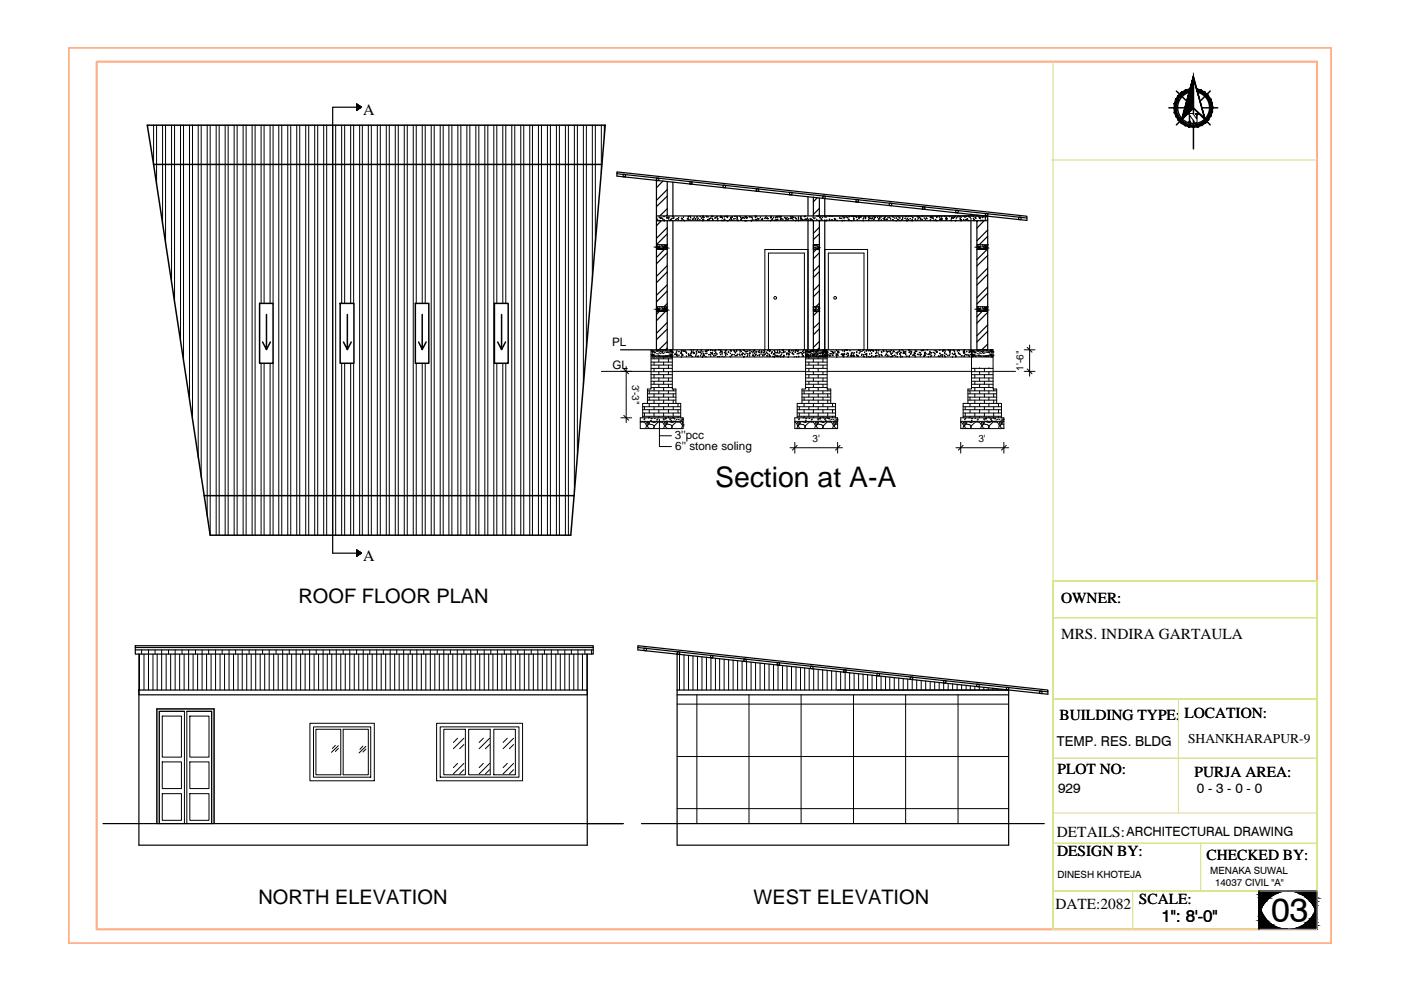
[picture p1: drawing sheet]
<svg xmlns="http://www.w3.org/2000/svg" width="297mm" height="210mm" viewBox="0 0 297 210" stroke-linecap="round" stroke-linejoin="round" font-family="sans-serif">
<defs><g id="words">
<text font-size="7.3" x="269.5" y="195.5">03</text>
<text font-size="6" x="151.6" y="103.3">Section at A-A</text>
<g font-size="4.2">
<text x="63.3" y="127.9">ROOF FLOOR PLAN</text>
<text x="54.8" y="191.8">NORTH ELEVATION</text>
<text x="159.8" y="191.8">WEST ELEVATION</text>
</g>
<text font-size="3.6" x="246.2" y="195.4">1&quot;: 8'-0&quot;</text>
<g font-size="3.4">
<text x="77" y="24.3">A</text>
<text x="77" y="118.9">A</text>
</g>
<g font-size="3.3">
<text x="225" y="127.8">OWNER:</text>
<text x="225" y="135.6">MRS. INDIRA GARTAULA</text>
<text x="224.6" y="152.7">BUILDING TYPE:</text>
<text x="251.1" y="152.2">LOCATION:</text>
<text x="224.2" y="164.2">PLOT NO:</text>
<text x="253.3" y="164.8">PURJA AREA:</text>
<text x="224.1" y="177.5">DETAILS:</text>
<text x="224.1" y="181.5">DESIGN BY:</text>
<text x="255.8" y="182.3">CHECKED BY:</text>
<text x="241.5" y="191.6">SCALE:</text>
<text x="223.8" y="192.7">DATE:2082</text>
</g>
<g font-size="2.9">
<text x="224.1" y="158.2">TEMP. RES. BLDG</text>
<text x="251.9" y="157.5">SHANKHARAPUR-9</text>
<text x="224.3" y="168.2">929</text>
<text x="253.7" y="168.2">0 - 3 - 0 - 0</text>
</g>
<text font-size="2.7" x="238.9" y="177.4">ARCHITECTURAL DRAWING</text>
<g font-size="2.5">
<text x="129.8" y="73.4">PL</text>
<text x="129.8" y="78.2">GL</text>
<text x="143.1" y="93.2">3''pcc</text>
<text x="143.2" y="95.4">6'' stone soling</text>
</g>
<g font-size="2.1">
<text x="134" y="81.5" transform="rotate(90 134 81.5)">3'-3&quot;</text>
<text x="217" y="78.6" transform="rotate(-90 217 78.6)">1'-6&quot;</text>
<text x="172.3" y="93.7">3'</text>
<text x="207.4" y="93.7">3'</text>
<text x="256.6" y="185.3">MENAKA SUWAL</text>
<text x="224.2" y="186.2">DINESH KHOTEJA</text>
<text x="257.6" y="187.8">14037 CIVIL &quot;A&quot;</text>
</g>
</g></defs>
<!-- layer: Normal Wall -->
<path d="M14.5 10.1h267.7v189.9h-267.7zM20.5 13.1h258.8v183.9h-258.8z" fill="none" stroke="#ffaf89" stroke-width=".38"/>
<!-- layer: DIM_LINE -->
<g fill="none" stroke="#000" stroke-width=".21">
<path d="M31.3 26.5v.3M32.6 26.5v8.6M33.2 26.5v12.7M34.5 26.5v20.9M35.1 26.5v25.1M36.4 26.5v33.4M37 26.5v37.5M38.3 26.5v45.8M38.9 26.5v49.9M40.2 26.5v58.1M40.8 26.5v62.3M42 26.5v70.6"/>
<path d="M42.7 26.5v74.7M43.9 26.5v83M44.6 26.5v87M45.8 26.5v87M46.5 26.5v87M47.7 26.5v87M48.4 26.5v87M49.6 26.5v87M50.3 26.5v87M51.5 26.5v87M52.2 26.5v87M53.5 26.5v87"/>
<path d="M54.1 26.5v87M55.4 26.5v37.8M56 26.5v37.8M57.3 26.5v37.8M57.9 26.5v37.8M59.1 26.5v87M59.7 26.5v87M61 26.5v87M61.6 26.5v87M62.9 26.5v87M63.5 26.5v87M64.8 26.5v87"/>
<path d="M65.5 26.5v87M66.7 26.5v87M67.4 26.5v87M68.6 26.5v87M69.3 26.5v87M70.5 26.5v87M71.2 26.5v87M72.4 26.5v37.8M73.1 26.5v37.8M74.3 26.5v37.8M75 26.5v37.8M76.2 26.5v87"/>
<path d="M76.8 26.5v87M78.1 26.5v87M78.7 26.5v87M80 26.5v87M80.6 26.5v87M81.9 26.5v87M82.5 26.5v87M83.8 26.5v87M84.4 26.5v87M85.7 26.5v87M86.3 26.5v87M87.6 26.5v87"/>
<path d="M88.3 26.5v37.8M89.5 26.5v37.8M90.2 26.5v37.8M91.4 26.5v87M92.1 26.5v87M93.3 26.5v87M94 26.5v87M95.2 26.5v87M95.8 26.5v87M97.1 26.5v87M97.7 26.5v87M99 26.5v87"/>
<path d="M99.6 26.5v87M100.9 26.5v87M101.5 26.5v87M102.8 26.5v87M103.4 26.5v87M104.7 26.5v87M105.3 26.5v37.8M106.6 26.5v37.8M107.2 26.5v37.8M108.5 26.5v87M109.1 26.5v87M110.4 26.5v87"/>
<path d="M111 26.5v87M112.3 26.5v87M112.9 26.5v87M114.2 26.5v87M114.8 26.5v87M116.1 26.5v87M116.7 26.5v87M118 26.5v87M118.6 26.5v87M119.9 26.5v87M120.5 26.5v87M121.8 26.5v77.9"/>
<path d="M122.4 26.5v70.4M123.7 26.5v55.4M124.3 26.5v47.9M125.6 26.5v32.9M126.2 26.5v25.3M127.5 26.5v10.3M128.1 26.5v2.8M55.4 77v36.5M56 77v36.5M57.3 77v36.5M57.9 77v36.5M72.4 77v36.5"/>
<path d="M73.1 77v36.5M74.3 77v36.5M75 77v36.5M88.3 77v36.5M89.5 77v36.5M90.2 77v36.5M105.3 77v36.5M106.6 77v36.5M107.2 77v36.5"/>
</g>
<!-- layer: ELEVATION -->
<g fill="none" stroke="#000" stroke-width=".32">
<path d="M32.6 34.9h95l-5.9 70.2h-78.4zM32.6 34.9l-1.4-8.4h97.1l-.7 8.4M55 64.3h2.9v12.7h-2.9zM56.5 66.7v7.4l-.8-1.6M57.3 72.5l-.8 1.6M72.1 64.3h2.9v12.7h-2.9zM73.6 66.7v7.4l-.8-1.6M74.5 72.5l-.9 1.6M88.1 64.3h2.8v12.7h-2.8zM89.5 66.7v7.4l-.7-1.6M90.3 72.5l-.8 1.6M104.8 64.3h2.9v12.7h-2.9z"/>
<path d="M106.3 66.7v7.4l-.8-1.6M107.2 72.5l-.9 1.6M43.3 105.1l1.3 8.4h76.4l.7-8.4"/>
</g>
<!-- layer: 0 -->
<g fill="none" stroke="#000" stroke-width=".25">
<path d="M75.6 22.7h-5.1v94.6h5.1M75.6 22l1 .7-1 .7zM130.8 36.4l86.9 9.4v.9l-86.9-9.4zM130.8 36.8l86.9 9.4M132.1 37h.5v.5h-.5zM139.2 37.7l.5 .1v.5l-.5-.1zM139.2 38.2v7.6M141.5 38.5v7.3M142.7 38.6v7.2M146.3 38.5h.4v.6l-.5-.1zM153.3 39.2l.5 .1v.5h-.5zM139.2 45.8v28.4h-7.6"/>
<path d="M139.2 45.8h70.2v28.4M139.2 46.8h70.2M141.5 46.8v27.4M142.7 46.8v27.4M160.4 40l.5 .1-.1 .5-.5-.1zM167.4 40.8h.5v.5h-.5zM171.3 41.7v4.1M171.3 46.8v27.4M172.5 51.9h1.2v1h-1.2zM172.5 41.8v4M172.5 46.8v27.4M173.7 42v3.8"/>
<path d="M173.7 46.8v27.4M174.5 41.5l.5 .1-.1 .5-.5-.1zM174.9 42.1v3.7M174.9 46.8v27.4M181.5 42.3l.5 .1v.5l-.5-.1zM188.6 43.1h.5l-.1 .5h-.5zM195.6 43.8l.5 .1v.5l-.5-.1zM202.7 44.6h.5l-.1 .5h-.5zM205.9 45.4v.4M205.9 46.8v27.4M207.1 45.6v.2M207.1 46.8v27.4"/>
<path d="M209 45.3h.5l-.1 .5h-.5zM216 46h.5v.5h-.6zM139.2 74.2h71.4M172.5 65h1.2v1h-1.2zM75.6 116.6l1 .7-1 .6zM28.7 136.9h97.1v1.8h-97.1zM28.7 137.3h97.1M28.7 137.8h97.1M29.4 138.7v40.5h95.1v-4.6h7.6h-110.3M124.5 138.7v35.9M135.2 136.9l87 9.4v.9l-87-9.4zM135.2 137.3l87 9.4"/>
<path d="M136.6 137.4l.5 .1-.1 .5-.5-.1zM143.6 138.7v-.5h.5v.5h-.5v7.6M150.7 138.9l.5 .1-.1 .5-.4-.1zM157.7 139.7l.5 .1v.5l-.5-.1zM29.4 146.3h.1M29.4 146.3h95.1v1h-95.1zM143.6 146.3v28.3h-7.6M143.6 146.3h70.3v28.3h-70.3v4.6h70.3v-4.6h7.5M143.6 147.3h70.3M164.8 140.5h.5v.5h-.5zM171.9 141.2l.5 .1-.1 .5-.5-.1zM178.9 142h.5v.6l-.5-.1z"/>
<path d="M186 142.7l.5 .1-.1 .5h-.5zM193 143.5l.5 .1v.5l-.5-.1zM200.1 144.3h.5l-.1 .5h-.5zM207.1 145l.5 .1v.5l-.5-.1zM213.4 145.7l.5 .1v.5l-.6-.1zM220.5 146.5l.5 .1-.1 .5-.5-.1zM266.9 188.9v8.1"/>
</g>
<!-- layer: A_hatch -->
<path d="M143.6 149.3h70.3M147.8 147.3v27.3M158.8 147.3v27.3M169.8 147.3v27.3M181 147.3v27.3M192 147.3v27.3M203.1 147.3v27.3M143.6 171.4h70.3M143.6 160.4h70.3" fill="none" stroke="#000" stroke-width=".21"/>
<!-- layer: steps -->
<g fill="none" stroke="#000" stroke-width=".21">
<path d="M139.4 46.7l-.1 .1zM139.9 46.8h.1M140 46.2l.1-.1 .1 .2h-.2M141.5 46.1l.2-.1zM142.3 46.4l.1 .2h-.2zM144.4 46.8h.1M144.4 46.3l.2-.1zM146.4 45.8l-.1 .1zM147.3 46.4h.2zM147.7 46l.1-.1zM149.1 45.8h.1M149.1 46.2l.2-.2z"/>
<path d="M150.2 46.6l.2-.1v.2zM150.7 46.2l-.1 .1zM151.9 46l.2-.1v.1zM152.1 46.4l.1-.1zM152.8 45.8l.1 .2h-.2zM153.2 46.8h.1M153.6 46.4l.1 .1h-.2zM154.9 46.1l.1-.1zM155 46.1l-.1 .2 .2 .1-.1-.2M155.1 46.5v.2h-.1zM156.5 46.7l.1 .1h-.2zM157.1 46.5l.1 .2-.2-.1z"/>
<path d="M157.8 46.3l.1-.1zM160.6 46.4h.2zM162.4 45.8h.1M163.5 45.8l-.1 .1zM163.6 46.6l.2-.1zM164.8 46l.2-.1zM165.3 46l.1-.1v.1zM166.3 46.2l.1-.2zM166.5 46.7l.1 .1zM167.6 46l.1-.2 .1 .2zM167.9 46.2l-.1 .1zM168.2 46.1l.1-.1v.2z"/>
<path d="M169.2 46.4l.1-.1zM169.8 46.2l.1 .2h-.2zM170.7 46.4l.1 .1h-.1zM171.1 46.3l.1-.1zM172 46.5l.1 .2h-.2zM172.2 46.5l.1 .2h-.2zM173.7 46.7v.1h-.1zM174 46.4h.2zM175.8 45.8h.1M176.9 46.6l.2-.1zM178.6 45.9l.1 .1zM179.8 46.7h.1v.1z"/>
<path d="M180.6 45.8v.1zM181.5 46.1l.2-.1v.2zM182 46l.1-.1zM182.5 45.8l.1 .2h-.2zM183.4 46.2l.2-.2zM184.5 46.3l.1-.1zM184.6 46.4l.1-.2 .1 .2zM185 46.2l-.1 .1zM186.4 46.4l.1-.1zM186.9 46.5v.2h-.2zM187.4 46.4h.1zM187.9 46.4v.1h-.1z"/>
<path d="M189.1 45.8h.1M189.3 46.5l.1 .2h-.1zM190.3 46.6l.1-.1zM190.8 46.7l.1 .1h-.2zM191.9 45.9h.2zM193.2 46.7h.1zM194.9 46.1l.1-.1v.2zM197.4 45.9l-.1 .2zM197.8 45.8l-.1 .1zM197.8 46.3l.1-.1v.2zM199.1 46l.1-.1zM199.6 46.2v.2h-.2z"/>
<path d="M200.6 46.2l.1-.2zM200.7 46.4h.1zM201.6 46.7l.1-.1 .1 .2zM202.2 46.2l-.2 .1zM202.4 45.8h.1M203.5 46.4l.1-.1zM203.6 46.6l.2-.1zM205 46.4l.1 .1h-.1zM205.3 45.9l.2-.1zM206.5 46.5l.1 .2h-.2zM206.5 46.7h.2zM207.9 46.7l.1 .1h-.1z"/>
<path d="M208.2 46.1l.1-.1v.2zM143.1 75.2l.1-.1zM143.4 75.1h.1v.1zM144.5 75.3l.1-.1zM144.8 74.4l.1-.1 .1 .2zM145.1 74.5l.1-.1zM146 75.4l.1-.1zM146.3 75.2h.1v.2zM147.1 74.6v.2h-.2zM147.5 75.4l.1 .2h-.2zM148 74.6l.1-.1zM148.6 74.2h.1"/>
<path d="M148.9 75.7l.1-.1v.1M149.2 74.9l.1 .2h-.2zM149.2 75.4h.1zM150 74.3l.2-.1zM150.9 74.8l.2-.1zM151.2 75.4l.2-.1v.2zM151.5 74.4l.1-.1zM152.1 75.6h.2zM152.6 74.2h.1M153 74.5l.1-.1zM153.5 75.7h.1M153.8 74.9h.2z"/>
<path d="M154.5 74.5v.2h-.1zM155.5 74.3l.1-.1v.2zM155.9 74.7l.1 .1h-.1zM156.7 75.1h.1v.1zM157.4 74.8l.1 .1h-.2zM158.4 74.5l.1-.1v.1zM158.9 74.9l-.1 .2zM159.6 75.2l.2 .1zM159.8 74.3v.2h-.2zM160.2 75.2l.1-.1zM161.3 74.6l.2-.1zM161.7 75.3l.1-.1z"/>
<path d="M161.9 74.7l.1 .2-.2-.1zM162.2 74.2v-21.3h9.1v21.3M162.5 75.4h.2zM162.9 74.2v-20.5h7.6v20.5M163.1 75.4l.1-.1zM164.1 75v.2l-.2-.1zM164.3 74.8l.1-.1zM164.6 75.6l.1-.2zM165.5 75.6h.1zM165.8 74.2h.1M166 74.2h.1M166 75.7l.1-.1 .1 .1"/>
<path d="M166.2 75.3l.1 .2h-.2zM167.1 74.9h.2zM167.2 74.3l.1-.1zM168.4 75.6v.1M168.8 74.3l-.2 .1zM168.8 74.3l.2-.1v.2zM170 75.1h.2v.1zM170.1 74.5l.1-.1zM171.6 74.5l.1 .2h-.1zM171.8 74.5l.1-.1v.1zM172.3 74.2h.2M173 75.2h.1v.1z"/>
<path d="M173.1 74.7l.1 .1h-.2zM174.5 74.8l.1 .1h-.1zM174.6 74.4v.1h-.1zM174.7 74.6l.1-.1zM174.9 74.2v-21.3h9v21.3M175.6 74.2v-20.5h7.6v20.5M175.9 75.4h.1zM176 74.9l-.1 .2zM176.8 74.7v.2h-.2zM177.3 75.2l.2-.1zM177.6 74.8l.1-.1zM178.8 75.3l.1-.1z"/>
<path d="M178.8 75.6h.1v.1zM178.9 75l.1 .2h-.2zM179.3 74.2h.1M180.3 75.4l.1-.1zM180.5 74.9h.1zM181 75.5l.1-.1 .1 .2zM181.7 75.6l.1-.2zM182.2 74.3l.2-.1zM182.9 74.2h.1M183.2 75.7v-.1l.1 .1M183.4 75.1h.2zM184.3 74.3l.2-.1z"/>
<path d="M185.1 74.4l.1 .1zM185.8 74.4l.1-.1zM186.3 75.2h.1v.1zM187.2 74.2h.1M187.2 74.5l.2-.1zM188 74.6l.1-.1v.2zM188.8 74.5v.2h-.1zM189.2 75.4h.1v.1zM189.5 74.4v.2l-.2-.1zM190.2 74.7l.1 .1h-.1zM190.9 74.8l.2-.1zM191.5 74.9l.1-.2 .1 .2z"/>
<path d="M191.7 74.8l.1 .1h-.2zM192.1 75.6h.2zM192.6 74.2h.1M193.2 74.9l-.1 .2zM193.8 75.1l.1 .1h-.2zM193.9 74.9h.1zM194.5 75.2l.1-.1zM195.5 74.3l.2-.1zM195.9 75.3l.2-.1zM195.9 75.4l.1 .2h-.2zM196.7 75.1h.2zM197.4 75.4l.1-.1z"/>
<path d="M198.4 74.4l.2 .1zM198.9 75.6l.1-.2zM199.6 75.2h.2v.1zM200 74.2h.1M200.3 75.7l.1-.1 .1 .1M201.3 74.6l.2-.1v.2zM201.5 74.3l.1-.1zM202.1 74.2l.1 .1v-.1M202.6 75.4h.1v.1zM202.9 74.4l.2-.1zM204.3 74.7h.1l-.1 .2zM204.3 74.4l-.1 .2z"/>
<path d="M204.4 74.5l.1-.1zM205.5 75.6l.1-.1zM205.9 74.7l.1-.2zM29.6 138.7v7.6M30 137.8v.9M30.5 138.7v7.6M31.5 137.8v8.5M32.4 138.7v7.6M32.9 137.8v.9M33.3 138.7v7.6M34.3 137.8v8.5M35.2 138.7v7.6"/>
<path d="M35.7 137.8v.9M36.2 138.7v7.6M37.1 137.8v8.5M38.1 138.7v7.6M38.6 137.8v.9M39 138.7v7.6M40 137.8v8.5M40.9 138.7v7.6M41.5 137.8v.9M41.9 138.7v7.6M42.8 137.8v8.5M43.8 138.7v7.6"/>
<path d="M44.2 137.8v.9M44.8 138.7v7.6M45.7 137.8v8.5M46.7 138.7v7.6M47.1 137.8v.9M47.6 138.7v7.6M48.6 137.8v8.5M49.5 138.7v7.6M50 137.8v.9M50.5 138.7v7.6M51.4 137.8v8.5M52.3 138.7v7.6"/>
<path d="M52.8 137.8v.9M53.3 138.7v7.6M54.2 137.8v8.5M55.2 138.7v7.6M55.7 137.8v.9M56.1 138.7v7.6M57.1 137.8v8.5M58 138.7v7.6M58.5 137.8v.9M59 138.7v7.6M59.9 137.8v8.5M60.9 138.7v7.6"/>
<path d="M61.3 137.8v.9M61.8 138.7v7.6M62.8 137.8v8.5M63.7 138.7v7.6M64.2 137.8v.9M64.7 138.7v7.6M65.6 137.8v8.5M66.6 138.7v7.6M67 137.8v.9M67.5 138.7v7.6M68.5 137.8v8.5M69.4 138.7v7.6"/>
<path d="M69.9 137.8v.9M70.3 138.7v7.6M71.3 137.8v8.5M72.2 138.7v7.6M72.8 137.8v.9M73.2 138.7v7.6M74.2 137.8v8.5M75.1 138.7v7.6M75.6 137.8v.9M76.1 138.7v7.6M77 137.8v8.5M78 138.7v7.6"/>
<path d="M78.4 137.8v.9M78.9 138.7v7.6M79.9 137.8v8.5M80.8 138.7v7.6M81.3 137.8v.9M81.8 138.7v7.6M82.7 137.8v8.5M83.7 138.7v7.6M84.1 137.8v.9M84.6 138.7v7.6M85.6 137.8v8.5M86.5 138.7v7.6"/>
<path d="M87 137.8v.9M87.4 138.7v7.6M88.4 137.8v8.5M89.3 138.7v7.6M89.8 137.8v.9M90.3 138.7v7.6M91.2 137.8v8.5M92.2 138.7v7.6M92.7 137.8v.9M93.1 138.7v7.6M94.1 137.8v8.5M95 138.7v7.6"/>
<path d="M95.5 137.8v.9M96 138.7v7.6M97 137.8v8.5M97.9 138.7v7.6M98.3 137.8v.9M98.9 138.7v7.6M99.8 137.8v8.5M100.8 138.7v7.6M101.2 137.8v.9M101.7 138.7v7.6M102.7 137.8v8.5M103.6 138.7v7.6"/>
<path d="M104.1 137.8v.9M104.5 138.7v7.6M105.5 137.8v8.5M106.4 138.7v7.6M106.9 137.8v.9M107.4 138.7v7.6M108.3 137.8v8.5M109.3 138.7v7.6M109.8 137.8v.9M110.2 138.7v7.6M111.2 137.8v8.5M112.1 138.7v7.6"/>
<path d="M112.6 137.8v.9M113.1 138.7v7.6M114 137.8v8.5M115 138.7v7.6M115.4 137.8v.9M115.9 138.7v7.6M116.9 137.8v8.5M117.8 138.7v7.6M118.3 137.8v.9M118.8 138.7v7.6M119.7 137.8v8.5M120.7 138.7v7.6"/>
<path d="M121.1 137.8v.9M121.7 138.7v7.6M122.5 137.8v8.5M123.5 138.7v7.6M124 137.8v.9M124.4 138.7v7.6M125.4 137.8v.9M144.1 138.7v7.6M145 138.8v7.5M146 138.9v7.4M146.9 139.1v7.2M147.9 139.1v7.2"/>
<path d="M148.8 139.3v7M149.8 139.3v7M150.7 139.4v6.9M151.7 139.6v6.7M152.6 139.6v6.7M153.5 139.8v6.5M154.5 139.9v6.4M155.4 140v6.3M156.4 140.1v6.2M157.3 140.1v6.2M158.3 140.3v6M159.2 140.4v5.9"/>
<path d="M160.2 140.5v5.8M161.1 140.6v5.7M162.1 140.7v5.6M163.1 140.8v5.5M164 140.9v5.4M165 141v5.3M165.9 141.1v5.2M166.9 141.2v5.1M167.8 141.3v5M168.8 141.4v4.9M169.7 141.5v4.8M170.6 141.6v4.7"/>
<path d="M171.6 141.7v4.6M172.5 141.8v4.5M173.5 141.9v4.4M174.4 142v4.3M175.4 142.1v4.2M176.3 142.2v4.1M177.3 142.3v4M178.2 142.4v3.9M179.2 142.6v3.7M180.1 142.6v3.7M181.1 142.7v3.6M182 142.8v3.5"/>
<path d="M183 142.9v3.4M183.9 143.1v3.2M184.9 143.1v3.2M185.9 143.3v3M186.8 143.4v2.9M187.8 143.4v2.9M188.6 143.6v2.7M189.6 143.6v2.7M190.5 143.8v2.5M191.5 143.9v2.4M192.5 144v2.3M193.4 144.1v2.2"/>
<path d="M194.4 144.1v2.2M195.3 144.3v2M196.3 144.4v1.9M197.2 144.5v1.8M198.2 144.6v1.7M199.1 144.7v1.6M200.1 144.8v1.5M201 144.9v1.4M202 145v1.3M202.9 145.1v1.2M203.9 145.2v1.1M204.8 145.3v1"/>
<path d="M205.7 145.4v.9M206.7 145.5v.8M207.6 145.6v.7M208.6 145.7v.6M209.5 145.8v.5M210.5 145.9v.4M211.4 146v.3M212.4 146.1v.2M213.3 146.2v.1"/>
</g>
<!-- layer: A-Hatch -->
<g fill="none" stroke="#000" stroke-width=".25">
<path d="M75.6 22.2h.1M75.6 22.3l.1-.1-.1 .1M75.6 22.4l.3-.2-.3 .3M75.6 22.7l.5-.3-.5 .4M75.6 23l.6-.5-.6 .6M75.6 23.2l.7-.7-.7 .7M75.6 23.3l.8-.8-.8 .9 .8-.8-.7 .7M75.6 22v.1M75.7 22.1l-.1 .1M75.9 22.3l-.3 .2M76.1 22.4l-.5 .5M76.3 22.5l-.7 .7"/>
<path d="M76.4 22.9l.2-.2-.4 .3M76.4 22.6l-.5 .6M76.5 22.6l-.5 .5M76.5 22.7l-.4 .4M76.6 22.7l-.1 .1M75.6 116.7h.1M75.6 116.8l.1-.1-.1 .1M75.6 116.9l.2-.2-.2 .3M75.6 117l.3-.2-.3 .2M75.6 117.2l.3-.4-.3 .4M75.6 117.2l.5-.3-.5 .4M75.6 117.5l.6-.5-.6 .7"/>
<path d="M75.6 117.7l.7-.7-.7 .7M75.6 117.9l.8-.8-.8 .8 .8-.7-.7 .7M75.6 116.6h.1M75.7 116.6l-.1 .2M75.9 116.8l-.3 .3M76.1 117l-.5 .4M76.3 117.1l-.7 .7M76.4 117.4l.2-.2-.4 .3M76.4 117.2l-.5 .6M76.5 117.2l-.5 .5M76.5 117.2l-.4 .4M76.6 117.3h-.1"/>
</g>
<!-- layer: door -->
<g fill="none" stroke="#000" stroke-width=".21">
<path d="M138 74.2v8.3h-.7v3M138 75.7h72.6M138 76.1h4.5M138 76.8h4.5M138 77.4h4.5M138 78.1h4.5M138 78.8h4.5M138 79.4h4.5M138.2 74.5h.1M138.2 75.2v.1h-.1l.1-.1M138.3 74.4h4v1h-4zM138.3 75.6v.1"/>
<path d="M138.4 75.2h.1M138.5 74.5h.1M138.6 74.7h.1M138.7 75.1h.1M138.7 75.7v.4M138.7 76.8v.6M138.7 78.1v.7M138.7 79.4v.7M138.7 75.5v-.1h-.1l.1 .1M138.8 74.7h.1M138.9 75.6h.1M139.2 74.3h.1"/>
<path d="M139.2 75h.1M139.2 74.5h.1M139.5 74.4h.1M139.5 75.1h.1M139.6 75.4h.1M139.6 75.4v-.1v.1M139.7 74.2h.1M139.7 74.8h.1M139.7 76.1v.7M139.7 77.4v.7M139.7 78.8v.6M139.9 75.6h.1"/>
<path d="M139.9 74.9h.1M139.9 74.5h.1M140.3 74.5h.1M140.4 75.6h.1M140.4 74.7h-.1h.1M140.5 74.2h.1M140.5 74.9h.1M140.7 75.6h.1M140.7 75.7v.4M140.7 76.8v.6M140.7 78.1v.7M140.7 79.4v.7"/>
<path d="M140.8 74.8h.1M141 75.6h.1M141.1 75.6h.1M141.1 75.6v-.2l-.1 .2h.1M141.1 74.4h.1M141.2 75.5h.1M141.2 74.7h.1M141.4 74.6h.1M141.5 75.4h.1M141.5 74.7h.1M141.5 75.6l.2-.1zM141.7 74.7h.1"/>
<path d="M141.7 76.1v.7M141.7 77.4v.7M141.7 78.8v.6M141.8 74.9h.1M142 75.4h.1M142.1 74.2h.1M142.1 75.7h.1M142.2 74.2h.1M142.2 74.2h.2M142.2 75.4h.1M142.3 74.2h.1M142.5 74.5h.1"/>
<path d="M142.5 74.7h.1M142.5 75.7v-.1v.1M142.5 75.3h.1M142.5 74.2v8.3h.8v3M170.8 74.2v8.3h-.8v3M170.8 76.1h4.6M170.8 76.8h4.6M170.8 77.4h4.6M170.8 78.1h4.6M170.8 78.8h4.6M170.8 79.4h4.6M170.9 74.5h.1"/>
<path d="M170.9 75.2l.1 .1h-.1l.1-.1M171.1 74.4h4v1h-4zM171.1 75.6v.1M171.2 74.5h.1M171.2 75.2h.1M171.4 74.7h.1M171.4 75.1h.1M171.4 75.5l.1-.1h-.1l.1 .1M171.5 75.7v.4M171.5 76.8v.6M171.5 78.1v.7M171.5 79.4v.7"/>
<path d="M171.6 74.7h.1M171.6 75.6h.1M171.9 74.3h.1M171.9 75h.1M172.1 74.5h.1M172.3 74.4h.1M172.3 75.1h.1M172.3 75.4h.1M172.4 75.3l.1 .1M172.5 75.4h.1M172.5 74.2h.1M172.5 74.8h.1"/>
<path d="M172.5 76.1v.7M172.5 77.4v.7M172.5 78.8v.6M172.5 75.3l-.2 .1M172.7 75.6h.1M172.7 74.9h.1M172.8 74.5h.1M173.2 74.5h.1M173.2 74.7h-.1l.1 .1M173.2 74.7v.1M173.3 74.2h.1M173.3 75.6h.1"/>
<path d="M173.3 74.9h.1M173.5 75.6h.1M173.5 75.7v.4M173.5 76.8v.6M173.5 78.1v.7M173.5 79.4v.7M173.5 74.8h.1M173.8 75.6h.1M173.8 75.6v-.2v.2h.1M173.9 74.4h.1M174 75.5h.1M174 74.7h.1"/>
<path d="M174.2 74.6h.1M174.3 75.4h.1M174.4 74.7h.1M174.4 75.6v-.1l-.1 .1h.1M174.5 74.7h.1M174.5 76.1v.7M174.5 77.4v.7M174.5 78.8v.6M174.6 74.9h.1M174.7 75.4h.1M174.9 74.2h.1M174.9 75.7h.1"/>
<path d="M174.9 74.2h.2M175 74.2h.1M175 75.4h.1M175 74.2h.2M175.1 74.2h.1M175.2 74.5h.1M175.2 75.7l.1-.1v.1M175.3 74.7h.1M175.4 75.3h.1M175.4 74.2v8.3h.7v3M206 74.2v8.3h-.8v3M206 78.1h4.6"/>
<path d="M206 78.8h4.6M206 79.4h4.6M206.1 75.2l.1 .1h-.2l.2-.1M206.2 74.5h.1M206.2 74.4h4.1v1h-4.1zM206.2 75.6v.1M206.4 74.5h.1M206.4 75.2h.1M206.6 74.7h.1M206.6 75.1h.1M206.6 75.5l.1-.1h-.1l.1 .1M206.7 78.1v.7"/>
<path d="M206.7 79.4v.7M206.7 74.7h.1M206.8 75.6h.1M207.1 74.3h.1M207.1 75h.1M207.2 74.5h.1M207.4 74.4h.1M207.4 75.1h.1M207.5 75.4h.1M207.6 75.3v.1M207.6 75.4h.1M207.6 74.2h.1"/>
<path d="M207.6 74.8h.1M207.6 75.3l-.1 .1M207.7 78v.1M207.7 78.8v.6M207.9 75.6h.1M207.9 74.9h.1M207.9 74.5h.1M208.3 74.5h.1M208.4 74.7h-.1l.1 .1M208.4 74.7l-.1 .1M208.5 74.2h.1M208.5 75.6h.1"/>
<path d="M208.5 74.9h.1M208.6 75.6h.1M208.7 74.8h.1M208.7 78.1v.7M208.7 79.4v.7M209 75.6h.1M209 75.4l.1 .2h-.1l.1-.2M209.1 74.4h.1M209.2 75.5h.1M209.2 74.7h.1M209.4 74.6h.1M209.5 75.4h.1"/>
<path d="M209.5 74.7h.1M209.5 75.6l.1-.1-.1 .1h.1M209.7 74.7h.1M209.7 78v.1M209.7 78.8v.6M209.8 74.9h.1M209.9 75.4h.1M210 74.2h.1M210 75.7h.1M210.1 74.2h.1M210.2 74.2h.1M210.2 74.2h.2"/>
<path d="M210.2 75.4h.1M210.3 74.2h.1M210.4 74.5h.1M210.4 75.7l.1-.1v.1M210.5 74.7h.1M210.6 75.3h.1M210.6 74.2v8.3h.7v3M135.7 89.5h1l.4 .7-.2 .7M135.7 88.6h9.1v2.3h-9.1zM135.7 89.3h9.1M136.3 88.6v-3.1h8v3.1M136.3 86.2h8"/>
<path d="M136.3 86.9h8M136.3 87.6h8M136.3 88.3h8M136.5 89h.1M136.6 88.7h.1M136.6 89.3h.1M136.6 86.2v.7M136.6 87.6v.7M137.1 89.6l.2-.1 .5 .2-.6 .3zM137.3 82.9h6M137.3 83.5h6M137.3 84.2h6"/>
<path d="M137.3 84.8h6M137.5 88.6h.1M137.7 82.9v.6M137.7 84.2v.6M137.7 85.5v.7M137.7 86.9v.7M137.7 88.3v.3M137.9 89.2h.1M138 88.8h.1M138 89.3l.7 .3 .7-.3M138 80.1h4.5M138 80.8h4.5"/>
<path d="M138 81.5h4.5M138 82.2h4.5M138.1 88.8h.1M138.3 90.9l-.8-.1-.3-.5 .4-.4 .8 .1 .3 .3-.2 .6M138.7 90.9v-.6l.9-.8h.9l.4 .7-.2 .7M138.7 80.8v.7M138.7 82.2v.7M138.7 83.5v.7M138.7 84.8v.7M138.7 86.2v.7M138.7 87.6v.7M138.7 88.7h.1"/>
<path d="M139.2 89.3h.1M139.2 89h.1M139.3 88.8h.1M139.7 85.5h.1M139.7 80.1v.7M139.7 81.5v.7M139.7 82.9v.6M139.7 84.2v.6M139.7 85.5v.7M139.7 86.9v.7M139.7 88.3v.3M140.6 88.8h.1"/>
<path d="M140.6 88.9h.1M140.6 89h.1M140.7 80.8v.7M140.7 82.2v.7M140.7 83.5v.7M140.7 84.8v.7M140.7 86.2v.7M140.7 87.6v.7M140.9 89.6l.2-.1 .5 .2-.6 .3zM141 88.8l.2-.2-.1 .2zM141.1 88.6h.2M141.2 88.6h.1"/>
<path d="M141.3 89.3h.1M141.7 85.5h.1M141.7 80.1v.7M141.7 81.5v.7M141.7 82.9v.6M141.7 84.2v.6M141.7 85.5v.7M141.7 86.9v.7M141.7 88.3v.3M141.8 89.3l.7 .3 .6-.3M141.8 88.6h.1M142 89h.1"/>
<path d="M142.1 90.9l-.8-.1-.3-.5 .4-.4 .8 .1 .3 .3 .9-.8h.9l.4 .7-.2 .7M142.2 88.8h.1M142.2 89.2h.1M142.3 90.9l.2-.6v.6M142.5 88.6h.1M142.5 88.6h.3M142.7 89.3h.1M142.7 82.5v.4M142.7 83.5v.7M142.7 84.8v.7M142.7 86.2v.7M142.7 87.6v.7"/>
<path d="M142.7 88.6h.1M142.9 88.8l.2-.2v.2zM143.1 89.3h.1M143.4 89h.1M143.7 85.5v.7M143.7 86.9v.7M143.7 88.3v.3M143.8 89h.1M144.2 89.1h.1M144.4 89.1h.1M144.4 88.8h.1M144.6 89l.2-.1z"/>
<path d="M144.7 89h.1M144.8 90.3h.1M144.8 90h.1M144.8 88.8l-.1 .2h.1M144.8 89.5l-.2 .1 .2 .4M168.5 88.6h9.1v2.3h-9.1zM168.5 89.5h.2l.4 .7-.1 .7M168.5 89.3h9.1M169 88.6v-3.1h8.2v3.1M169 86.2h8.2M169 86.9h8.2M169 87.6h8.2"/>
<path d="M169 88.3h8.2M169.1 89.6l.2-.1 .5 .2-.6 .3zM169.3 89h.1M169.3 88.7h.1M169.4 89.3h.1M169.5 86.2v.7M169.5 87.6v.7M170 82.9h6.1M170 83.5h6.1M170 84.2h6.1M170 84.8h6.1M170 89.3l.7 .3 .7-.3"/>
<path d="M170.2 88.6h.1M170.3 90.9l-.8-.1-.3-.5 .4-.4 .8 .1 .3 .3-.2 .6M170.5 82.9v.6M170.5 84.2v.6M170.5 85.5v.7M170.5 86.9v.7M170.5 88.3v.3M170.7 90.9v-.6l.9-.8h.9l.4 .7-.2 .7M170.7 89.2h.1M170.7 88.8h.1M170.8 80.1h4.6M170.8 80.8h4.6"/>
<path d="M170.8 81.5h4.6M170.8 82.2h4.6M170.9 88.8h.1M171.5 88.7h.1M171.5 80.8v.7M171.5 82.2v.7M171.5 83.5v.7M171.5 84.8v.7M171.5 86.2v.7M171.5 87.6v.7M171.9 89.3h.1M172 89h.1"/>
<path d="M172.1 88.8h.1M172.5 85.5h.1M172.5 80.1v.7M172.5 81.5v.7M172.5 82.9v.6M172.5 84.2v.6M172.5 85.5v.7M172.5 86.9v.7M172.5 88.3v.3M172.9 89.6l.3-.1 .4 .2-.6 .3zM173.3 88.8h.1M173.4 88.9h.1"/>
<path d="M173.4 89h.1M173.5 80.8v.7M173.5 82.2v.7M173.5 83.5v.7M173.5 84.8v.7M173.5 86.2v.7M173.5 87.6v.7M173.8 89.3l.7 .3 .6-.3M173.8 88.8l.2-.2-.1 .2zM173.9 88.6h.1M174 89.3h.1M174.1 90.9l-.8-.1-.3-.5 .4-.4 .8 .1 .3 .3-.2 .6"/>
<path d="M174.5 90.9v-.6l.9-.8h.9l.4 .7-.2 .7M174.5 85.5h.1M174.5 80.1v.7M174.5 81.5v.7M174.5 82.9v.6M174.5 84.2v.6M174.5 85.5v.7M174.5 86.9v.7M174.5 88.3v.3M174.6 88.6h.1M174.8 89h.1M174.9 88.8h.1"/>
<path d="M175 89.2h.1M175.3 88.6h.1M175.3 88.6h.3M175.5 89.3h.1M175.5 82.5v.4M175.5 83.5v.7M175.5 84.8v.7M175.5 86.2v.7M175.5 87.6v.7M175.5 88.6h.1M175.7 88.8l.1-.2v.2zM175.9 89.3h.1"/>
<path d="M176.1 89h.1M176.5 85.5v.7M176.5 86.9v.7M176.5 88.3v.3M176.6 89h.1M176.7 89.6l.3-.1 .4 .2-.6 .3zM177 89.1h.1M177.2 89.1h.1M177.2 88.8h.1M177.5 89h.1M177.5 89l.1-.1-.1 .1h.1M177.6 90l-.4-.1-.4 .4 .4 .5h.4"/>
<path d="M177.6 88.8v.2M203.7 88.6h9.1v2.3h-9.1zM203.7 89.5h.2l.4 .7-.2 .7M203.7 89.3h9.1M204.2 88.6v-3.1h8.1v3.1M204.2 86.2h8.1M204.2 86.9h8.1M204.2 87.6h8.1M204.2 88.3h8.1M204.3 89.6l.2-.1 .5 .2-.5 .3zM204.5 89h.1M204.6 88.7h.1"/>
<path d="M204.6 89.3h.1M204.6 86.2v.7M204.6 87.6v.7M205.2 82.9h6.1M205.2 83.5h6.1M205.2 84.2h6.1M205.2 84.8h6.1M205.2 89.3l.7 .3 .7-.3M205.4 88.6h.1M205.5 90.9l-.8-.1-.2-.5 .3-.4 .8 .1 .3 .3-.2 .6M205.7 82.9v.6M205.7 84.2v.6"/>
<path d="M205.7 85.5v.7M205.7 86.9v.7M205.7 88.3v.3M205.9 90.9v-.6l.9-.8h.9l.4 .7-.2 .7M205.9 89.2h.1M205.9 88.8h.1M206 80.1h4.6M206 80.8h4.6M206 81.5h4.6M206 82.2h4.6M206 88.8h.1M206.7 88.7h.1"/>
<path d="M206.7 80.8v.7M206.7 82.2v.7M206.7 83.5v.7M206.7 84.8v.7M206.7 86.2v.7M206.7 87.6v.7M207.1 89.3h.1M207.2 89h.1M207.2 88.8h.1M207.7 85.5h.1M207.7 80.1v.7M207.7 81.5v.7"/>
<path d="M207.7 82.9v.6M207.7 84.2v.6M207.7 85.5v.7M207.7 86.9v.7M207.7 88.3v.3M208.1 89.6l.2-.1 .5 .2-.6 .3zM208.5 88.8h.1M208.6 88.9h.1M208.6 89h.1M208.7 80.8v.7M208.7 82.2v.7M208.7 83.5v.7"/>
<path d="M208.7 84.8v.7M208.7 86.2v.7M208.7 87.6v.7M209 88.8l.2-.2-.1 .2zM209 89.3l.7 .3 .7-.3M209.1 88.6h.1M209.2 89.3h.1M209.3 90.9l-.8-.1-.3-.5 .4-.4 .7 .1 .4 .3-.2 .6M209.7 90.9v-.6l.9-.8h.9l.4 .7-.2 .7M209.7 85.5h.1M209.7 80.1v.7M209.7 81.5v.7"/>
<path d="M209.7 82.9v.6M209.7 84.2v.6M209.7 85.5v.7M209.7 86.9v.7M209.7 88.3v.3M209.8 88.6h.1M210 89h.1M210.1 88.8h.1M210.2 89.2h.1M210.5 88.6h.2M210.7 89.3h.1M210.7 82.5v.4"/>
<path d="M210.7 83.5v.7M210.7 84.8v.7M210.7 86.2v.7M210.7 87.6v.7M210.9 88.8l.1-.2v.2zM211.1 89.3h.1M211.3 89h.1M211.7 85.5v.7M211.7 86.9v.7M211.7 88.3v.3M211.8 89h.1M211.9 89.6l.2-.1 .5 .2-.6 .3z"/>
<path d="M212.2 89.1h.1M212.4 89.1h.1M212.4 88.8h.1M212.6 89h.1M212.7 89l.1-.1-.2 .1h.2M212.8 89.3v.1M212.8 88.8v.1M212.8 90l-.4-.1-.4 .4 .3 .5h.5M212.8 88.8l-.1 .2h.1M33.3 150.3h12.1v24.3h-12.1zM34.4 151.8h4.1v8.7h-4.1zM40.2 151.8h4.1v8.7h-4.1z"/>
<path d="M65.7 153.4h13.7v12.1h-13.7zM66.5 154.1h12.1v10.7h-12.1zM67 154.6h5.2v9.7h-5.2zM71.1 158.1l-.6 .6M71.7 158.1l-1.4 1.4M71.7 158.7l-.6 .6M72.8 154.6h5.3v9.7h-5.3zM76.9 158.2l-.6 .7M77.6 158.2l-1.5 1.4M77.6 158.8l-.7 .6M92.6 153.4h18.2v12.1h-18.2zM93.3 154.1h16.7v10.7h-16.7z"/>
<path d="M94.1 154.6h4.6v9.7h-4.6zM97 156.5l-.9 .9M98.3 156.5l-2.2 2.2M98.3 157.9l-.8 .8M99.4 154.6h4.5v9.7h-4.5zM102.5 156.5l-.9 .9M103.8 156.5l-2.2 2.2M103.8 157.9l-.9 .8M104.7 154.6h4.6v9.7h-4.6zM107.6 156.5l-.9 .9M108.9 156.5l-2.2 2.2M108.9 157.9l-.9 .8"/>
<path d="M33.8 174.6v-23.8h5.3v23.8M34.4 161.5h4.1v5.7h-4.1zM34.4 168.3h4.1v5.6h-4.1zM39.6 174.6v-23.8h5.3v23.8M40.2 161.5h4.1v5.7h-4.1zM40.2 168.3h4.1v5.6h-4.1zM97 161.9l-.9 .9M98.3 161.9l-2.2 2.2M98.3 163.2l-.8 .9M102.5 161.9l-.9 .9M103.8 161.9l-2.2 2.2M103.8 163.2l-.9 .9"/>
<path d="M107.6 161.9l-.9 .9M108.9 161.9l-2.2 2.2M108.9 163.2l-.9 .9"/>
<circle cx="138.4" cy="75.3" r=".1"/>
<circle cx="142.3" cy="75.3" r=".1"/>
<circle cx="164.4" cy="63.2" r=".29"/>
<circle cx="171.2" cy="75.3" r=".1"/>
<circle cx="175" cy="75.3" r=".1"/>
<circle cx="177.1" cy="63.2" r=".29"/>
<circle cx="206.3" cy="75.3" r=".1"/>
<circle cx="210.2" cy="75.3" r=".1"/>
</g>
<!-- layer: 0 -->
<g fill="none" stroke="#000" stroke-width=".32">
<path d="M249.4 19.3l2.2 2.2 1.4-1.4M252.2 19.5a3.4 3.4 0 0 0-1.9 5.3 3.4 3.4 0 0 0 5.5 0 3.4 3.4 0 0 0-1.9-5.3M253 16.4v7.8M253 19.6l-1.2 1.2M253 19.3l-1.1 1.1M253 19l-1 1.1M253 18.8l-.9 .9M253 18.5l-.8 .8M253 18.3l-.7 .7M253 18l-.6 .6M253 17.7l-.5 .6M253 17.5l-.4 .4"/>
<path d="M253 17.2l-.3 .3M253 17l-.2 .2M253 16.7l-.1 .1M253 16.4v.1M253 19.8l-1.3 1.3M256.6 19.3l-2.2 2.2M251.6 24.3l-2.2 2.2M253 21.1l-1.7 1.8h-3.5M253 25.5v6.1M253 20.3l-1.5 1.5M253 20.6l-1.6 1.6M253 20.8l-1.7 1.7"/>
<path d="M253 21.3l-1.9 1.9M253 21.6l-1.9 2M253 21.8l-2.1 2.1M253 22.1l-2.2 2.2M253 22.4l-2.3 2.2M253 22.7l-2.4 2.3M254.4 24.3l2.2 2.2M254.8 22.9h3.4"/>
</g>
<g fill="#000" stroke="#000" stroke-width=".21">
<path d="M139.4 52.6h.1zM139.4 52.4h.1zM141.1 52.4h.1zM207.3 52.4h.1zM209 52.4h.2zM139.4 65.8h.1zM139.4 65.5h.1zM141.1 65.5h.1zM207.3 65.5h.1zM209 65.5h.2zM278.9 193h.4v1z"/>
<path d="M251.3 19.1l.9-.3 .1 .5zM251.3 19.1l.2 .5 .8-.3zM250.5 19.6l.8-.5 .2 .5zM250.5 19.6l.3 .3 .7-.3zM250.5 19.6l.3 .3-1 .4zM249.8 20.3l.4 .3 .6-.7zM249.8 20.3l.4 .3-.9 .4zM249.3 21l.4 .3 .5-.7zM249.3 21l.4 .3-.7 .6zM249 21.9l.5 .1 .2-.7zM249 21.9l.5 .1-.6 .9zM249.5 22l-.6 .9h.5z"/>
<path d="M248.9 22.9h.5l-.4 .9zM249.4 22.9l-.4 .9 .5-.1zM249 23.8l.5-.1-.2 .9zM249.5 23.7l-.2 .9 .4-.2zM249.3 24.6l.4-.2 .1 1.1zM249.7 24.4l.1 1.1 .4-.4zM249.8 25.5l.4-.4 .2 1zM250.2 25.1l.2 1 .3-.4zM250.7 25.7l.5 .9-.8-.5zM250.7 25.7l.5 .9 .2-.4zM251.4 26.2l.7 .7-.9-.3zM251.4 26.2l.7 .7 .1-.5zM252.2 26.4l.8 .6-.9-.1zM252.2 26.4l.8 .6v-.5zM253 26.5l.9 .4-.9 .1zM253 26.5l.9 .4-.1-.5zM253.8 26.4l1 .2-.9 .3zM253.8 26.4l1 .2-.2-.4zM254.6 26.2l1-.1-.8 .5zM254.6 26.2l1-.1-.3-.4zM255.3 25.7l.9-.2-.6 .6zM255.3 25.7l.9-.2-.4-.4zM255.8 25.1l.9-.5-.5 .9zM256.3 24.4l-.5 .7 .9-.5zM256.3 24.4l.7-.6-.3 .8zM256.6 23.7l-.3 .7 .7-.6zM257.2 22.9l-.2 .9-.4-.1zM256.7 22.9l-.1 .8 .6-.8zM257 21.9l.2 1h-.5zM256.5 22l.2 .9 .3-1zM256.7 21l.3 .9-.5 .1zM256.3 21.3l.2 .7 .2-1zM256.2 20.3l.5 .7-.4 .3zM255.8 20.6l.5 .7-.1-1zM255.5 19.6l.7 .7-.4 .3zM255.5 19.6l-.3 .3 .6 .7zM254.7 19.1l.8 .5-.3 .3zM254.7 19.1l-.2 .5 .7 .3zM253.8 18.8l.9 .3-.2 .5zM253.8 18.8l-.1 .5 .8 .3z"/>
<path d="M253 16.1l-2.5 9.2h.1zM253 16.1v.5l-2.4 8.7zM253 16.1v.5l2.6 8.9zM253 16.6l2.6 8.9-.3-.5zM253 23l2.6 2.5-.3-.5zM253 22.8l2.3 2.2-2.3-2zM253 22.8l-2.4 2.5 2.4-2.3zM250.5 25.2l2.5-2.4-2.4 2.5z"/>
<path d="M139.3 52.5h.3zM139.3 52.5h.3z"/>
<path d="M139.3 52.5h.3zM139.3 52.5h.3z"/>
<path d="M139.3 52.5h.3zM139.3 52.5h.3z"/>
<path d="M139.3 52.5h.3zM139.3 52.5h.3z"/>
<path d="M139.3 52.5h.3zM139.3 52.5h.3z"/>
<path d="M139.3 52.5h.3zM139.3 52.5h.3z"/>
<path d="M139.4 52.4h.1zM139.4 52.4h.1z"/>
<path d="M139.4 52.4h.1zM139.4 52.4h.1z"/>
<path d="M139.4 52.4h.1zM139.4 52.4h.1z"/>
<path d="M139.4 52.4h.1zM139.4 52.4h.1z"/>
<path d="M139.4 52.4h.1zM139.4 52.4h.1z"/>
<path d="M139.4 52.6h.1zM139.4 52.6h.1z"/>
<path d="M139.4 52.6h.1zM139.4 52.6h.1z"/>
<path d="M139.4 52.4h.1zM139.3 52.4h.2z"/>
<path d="M139.3 52.4h.3zM139.3 52.4h.3z"/>
<path d="M139.3 52.4l.3 .1zM139.3 52.4l.3 .1z"/>
<path d="M139.3 52.5h.3zM139.3 52.5h.3z"/>
<path d="M139.3 52.5l.3 .1zM139.3 52.5l.3 .1z"/>
<path d="M139.3 52.6h.3zM139.3 52.6h.2z"/>
<path d="M141 52.5h.3zM141 52.5h.3z"/>
<path d="M141 52.5h.3zM141 52.5h.3z"/>
<path d="M141 52.5h.3zM141 52.5h.3z"/>
<path d="M141 52.5h.3zM141 52.5h.3z"/>
<path d="M141 52.5h.3zM141 52.5h.3z"/>
<path d="M141 52.5h.3zM141 52.5h.3z"/>
<path d="M141 52.5h.3zM141 52.5h.3z"/>
<path d="M141.1 52.4h.1zM141.1 52.4h.1z"/>
<path d="M141.1 52.4h.1zM141.1 52.4h.1z"/>
<path d="M141.1 52.4h.1zM141.1 52.4h.1z"/>
<path d="M141.1 52.4h.2zM141.1 52.4h.2z"/>
<path d="M141.1 52.6h.2zM141.1 52.6h.2z"/>
<path d="M141.1 52.6h.1zM141.1 52.6h.1z"/>
<path d="M141.1 52.6h.1zM141.1 52.6h.2z"/>
<path d="M141.1 52.6h.1zM141.1 52.6h.1z"/>
<path d="M141.1 52.4h.2zM141.1 52.4h.2z"/>
<path d="M141.1 52.4l.2 .1zM141 52.5h.3z"/>
<path d="M141 52.5h.3zM141 52.5h.3z"/>
<path d="M141 52.5l.3 .1zM141 52.5l.3 .1z"/>
<path d="M207.2 52.5h.3zM207.2 52.5h.3z"/>
<path d="M207.2 52.5h.3zM207.2 52.5h.3z"/>
<path d="M207.2 52.5h.3zM207.2 52.5h.3z"/>
<path d="M207.2 52.5h.3zM207.2 52.5h.3z"/>
<path d="M207.2 52.5h.3zM207.2 52.5h.3z"/>
<path d="M207.3 52.4h.1zM207.3 52.4h.1z"/>
<path d="M207.3 52.4h.1zM207.3 52.4h.1z"/>
<path d="M207.3 52.4h.1zM207.3 52.4h.1z"/>
<path d="M207.3 52.4h.2zM207.3 52.4h.2z"/>
<path d="M207.3 52.4h.2zM207.3 52.4h.2z"/>
<path d="M207.3 52.6h.2zM207.3 52.6h.2z"/>
<path d="M207.3 52.6h.1zM207.3 52.6h.1z"/>
<path d="M207.3 52.6h.1zM207.3 52.6h.2z"/>
<path d="M207.3 52.6h.1zM207.3 52.6h.1z"/>
<path d="M207.3 52.4h.2zM207.3 52.4h.2z"/>
<path d="M207.3 52.4l.2 .1zM207.3 52.4l.2 .1z"/>
<path d="M207.3 52.5h.2zM207.2 52.5h.3z"/>
<path d="M207.2 52.5h.3zM207.2 52.5h.3z"/>
<path d="M207.2 52.5l.3 .1zM207.2 52.5l.3 .1z"/>
<path d="M209 52.4h.2zM209 52.4h.2z"/>
<path d="M209 52.4h.2zM209 52.4h.2z"/>
<path d="M209 52.4h.2zM209 52.4h.2z"/>
<path d="M209 52.4h.2zM209 52.4h.2z"/>
<path d="M209 52.5h.2zM209 52.5h.2z"/>
<path d="M209 52.5h.2zM209 52.5h.2z"/>
<path d="M209 52.5h.2zM209 52.5h.2z"/>
<path d="M209 52.5h.2zM209 52.5h.2z"/>
<path d="M209 52.5h.2zM209 52.5h.2z"/>
<path d="M209 52.5h.2zM209 52.5h.2z"/>
<path d="M209 52.6h.2zM209 52.6h.2z"/>
<path d="M209 52.6h.2zM209 52.6h.2z"/>
<path d="M209 52.4h.2zM209 52.4h.2z"/>
<path d="M209 52.4l.2 .1zM209 52.4l.2 .1z"/>
<path d="M209 52.5h.2zM209 52.5h.2z"/>
<path d="M209 52.5h.2zM209 52.5h.2z"/>
<path d="M209 52.5l.2 .1zM209 52.5l.2 .1z"/>
<path d="M209 52.6h.2zM209 52.6h.2z"/>
<path d="M139.3 65.6h.3zM139.3 65.6h.3z"/>
<path d="M139.3 65.6h.3zM139.3 65.6h.3z"/>
<path d="M139.3 65.6h.3zM139.3 65.6h.3z"/>
<path d="M139.3 65.6h.3zM139.3 65.6h.3z"/>
<path d="M139.3 65.6h.3zM139.3 65.6h.3z"/>
<path d="M139.3 65.7h.3zM139.3 65.7h.3z"/>
<path d="M139.3 65.7h.3zM139.3 65.7h.3z"/>
<path d="M139.4 65.5h.1zM139.4 65.5h.1z"/>
<path d="M139.4 65.5h.1zM139.4 65.5h.1z"/>
<path d="M139.4 65.5h.1zM139.4 65.5h.1z"/>
<path d="M139.4 65.5h.1zM139.4 65.5h.1z"/>
<path d="M139.4 65.5h.1zM139.4 65.5h.1z"/>
<path d="M139.4 65.7h.1zM139.4 65.7h.1z"/>
<path d="M139.4 65.5l.1 .1zM139.4 65.5l.1 .1z"/>
<path d="M139.4 65.7l.1 .1zM139.4 65.7l.1 .1z"/>
<path d="M139.3 65.6h.3zM139.3 65.6h.3z"/>
<path d="M139.3 65.6l.3 .1zM139.3 65.6l.3 .1z"/>
<path d="M139.3 65.7h.3zM139.3 65.7h.3z"/>
<path d="M139.3 65.7h.3zM139.3 65.7h.2z"/>
<path d="M141 65.6h.3zM141 65.6h.3z"/>
<path d="M141 65.6h.3zM141 65.6h.3z"/>
<path d="M141 65.6h.3zM141 65.6h.3z"/>
<path d="M141 65.6h.3zM141 65.6h.3z"/>
<path d="M141 65.6h.3zM141 65.6h.3z"/>
<path d="M141 65.7h.3zM141 65.7h.3z"/>
<path d="M141.1 65.5h.1zM141.1 65.5h.1z"/>
<path d="M141.1 65.5h.1zM141.1 65.5h.1z"/>
<path d="M141.1 65.5h.1zM141.1 65.5h.1z"/>
<path d="M141.1 65.6h.2zM141.1 65.6h.2z"/>
<path d="M141.1 65.7h.2zM141.1 65.7h.2z"/>
<path d="M141.1 65.5l.2 .1zM141.1 65.5l.2 .1z"/>
<path d="M141.1 65.7h.1zM141.1 65.7h.2z"/>
<path d="M141.1 65.7l.1 .1zM141.1 65.7l.1 .1z"/>
<path d="M141.1 65.8h.1zM141.1 65.8h.1z"/>
<path d="M141.1 65.6h.2zM141 65.6h.3z"/>
<path d="M141 65.6l.3 .1zM141 65.6l.3 .1z"/>
<path d="M141 65.7h.3zM141 65.7h.3z"/>
<path d="M141 65.7h.3zM141 65.7h.3z"/>
<path d="M207.2 65.6h.3zM207.2 65.6h.3z"/>
<path d="M207.2 65.6h.3zM207.2 65.6h.3z"/>
<path d="M207.2 65.6h.3zM207.2 65.6h.3z"/>
<path d="M207.2 65.7h.3zM207.2 65.7h.3z"/>
<path d="M207.3 65.5h.1zM207.3 65.5h.1z"/>
<path d="M207.3 65.5h.1zM207.3 65.5h.1z"/>
<path d="M207.3 65.5h.1zM207.3 65.5h.1z"/>
<path d="M207.3 65.6h.2zM207.3 65.6h.2z"/>
<path d="M207.3 65.6h.2zM207.3 65.6h.2z"/>
<path d="M207.3 65.7h.2zM207.3 65.7h.2z"/>
<path d="M207.3 65.7h.1zM207.3 65.7h.2z"/>
<path d="M207.3 65.7l.1 .1zM207.3 65.7l.1 .1z"/>
<path d="M207.3 65.8h.1zM207.3 65.8h.1z"/>
<path d="M207.3 65.5h.2zM207.3 65.5h.2z"/>
<path d="M207.3 65.5l.2 .1zM207.3 65.5l.2 .1z"/>
<path d="M207.3 65.6h.2zM207.2 65.6h.3z"/>
<path d="M207.2 65.6l.3 .1zM207.2 65.6l.3 .1z"/>
<path d="M207.2 65.7h.3zM207.2 65.7h.3z"/>
<path d="M207.2 65.7h.3zM207.2 65.7h.3z"/>
<path d="M209 65.5h.2zM209 65.5h.2z"/>
<path d="M209 65.5h.2zM209 65.5h.2z"/>
<path d="M209 65.6h.2zM209 65.6h.2z"/>
<path d="M209 65.6h.2zM209 65.6h.2z"/>
<path d="M209 65.6h.2zM209 65.6h.2z"/>
<path d="M209 65.6h.2zM209 65.6h.2z"/>
<path d="M209 65.6h.2zM209 65.6h.2z"/>
<path d="M209 65.6h.2zM209 65.6h.2z"/>
<path d="M209 65.6h.2zM209 65.6h.2z"/>
<path d="M209 65.7h.2zM209 65.7h.2z"/>
<path d="M209 65.7h.2zM209 65.7h.2z"/>
<path d="M209 65.7h.2zM209 65.7h.2z"/>
<path d="M209 65.5h.2zM209 65.5h.2z"/>
<path d="M209 65.5l.2 .1zM209 65.5l.2 .1z"/>
<path d="M209 65.6l.2 .1zM209 65.6l.2 .1z"/>
<path d="M209 65.7h.2zM209 65.7h.2z"/>
<path d="M209 65.7h.2zM209 65.7h.2z"/>
<path d="M209 65.7h.2zM209 65.7l.2 .1z"/>
<path d="M278.9 193l.4 1zM279.2 194l.1 1.1z"/>
<path d="M273.1 188.9l6.2 .1zM273.1 188.9l6.2 .1z"/>
<path d="M274.2 189l5.1 .3v-.3zM274.2 189l5.1 .3h-4.1z"/>
<path d="M275.2 189.3l4.1 .4v-.4zM275.2 189.3l4.1 .4h-3.1z"/>
<path d="M276.2 189.7l3.1 .7v-.7zM276.2 189.7l3.1 .7h-2.3z"/>
<path d="M277 190.4l2.3 .7v-.7zM277 190.4l2.3 .7h-1.5z"/>
<path d="M277.8 191.1l1.5 .9v-.9zM277.8 191.1l1.5 .9h-.9z"/>
<path d="M278.4 192l.9 1v-1zM278.4 192l.9 1h-.4z"/>
<circle cx="252.3" cy="25.8" r=".11"/>
</g>
<g fill="none" stroke="#000" stroke-width=".21">
<path d="M251.9 26h.6h-.2M252 26h.1M252 25.9l.1 .1M252.1 25.9v.1M252.1 25.8v.1M252.1 25.8h.1M252.2 25.8l.1 .1M252.3 25.8h.1M253.5 24.1h.5l.1 .1M253.5 24.1h.1M253.6 24.1l.1 .1M253.7 24.4v.8l-.8-1.1h-1v.1h.2v1.6"/>
<path d="M253.7 24.3h.1M253.8 24.2h.1M253.8 24.3h.1M253.9 24.4l-.1 1.6h-.4l-1.2-1.6 .1 1.4M253.9 24.1l.1 .1M254 24.1h.1M139.2 51.9h.1M139.2 51.9h2.3M139.2 52.9h2.3M139.2 52.4h.1M139.4 52.8h.1M139.4 51.9h.1"/>
<path d="M139.4 52.6h1.7M139.4 52.4l.5 .1M139.5 52.3h.1M139.5 51.9h.1M139.6 52.8l.1 .1M139.7 52.3h.1M139.7 52.8h.1M139.7 52.7h.1M139.8 52.3h.1M139.8 51.9h.1M139.8 52.2h.1M140.2 52.7h.1"/>
<path d="M140.2 52.3h.1M140.4 51.9h.1M140.4 52.2h.1M140.4 52.6h.1M140.5 52.2h.1M140.5 52.6h.1M140.6 52.9h.1M140.6 52.8l-.1 .1M140.6 52.7h.1M140.8 52.8h.1M140.8 52.1h.1M140.8 52.4h.1"/>
<path d="M140.9 51.9v.2zM141 52.6h.1M141.1 52.1h.1M141.1 52.4l-.4 .1M141.2 52.5h.1M141.3 52.1h.1M141.3 51.9h.1M172.5 52.9h.1M172.5 52.5h.1M172.5 51.9h.1M172.5 52.7h.1M172.6 52l.2-.1z"/>
<path d="M172.7 51.9h.1M172.7 52.4h.1M172.7 52.8h.1M172.8 52h.1M172.8 52.5h.1M172.9 52.9h.1M172.9 52.6h.1M173 52.6h.1M173 51.9h.1M173.1 51.9h.1M173.2 52.1h.1M173.2 51.9h.1"/>
<path d="M173.2 52.8h.1M173.2 52.4h.1M173.3 52.7l.2-.1v.2zM173.3 52.3h.1M173.3 52.7h.1M173.4 52.5h.1zM173.6 52.6h.1M173.7 52.5h.1M207.1 51.9h.1M207.1 51.9h2.3M207.1 52.9h2.3M207.2 51.9h.1"/>
<path d="M207.2 52.4h.1M207.3 52.8h.1M207.4 51.9h.1M207.4 52.6h1.7M207.4 52.4l.4 .1M207.4 52.3h.1M207.6 52.3h.1M207.6 52.8v.1M207.7 52.7h.1M207.7 52.3l.1-.1zM207.8 52.3h.1M207.8 52.7h.1"/>
<path d="M207.8 51.9h.1M208.1 52.7h.1M208.1 52.3h.1M208.3 51.9v.1h.1M208.3 51.9v.1M208.4 52.2h.1M208.4 52.6h.1M208.5 52.2h.1M208.5 52.6h.1M208.5 52.8l.1-.1zM208.5 52.9h.1M208.5 52.8v.1"/>
<path d="M208.7 52.8h.1M208.8 52.1h.1M208.8 52.1v-.2l.1 .2M208.8 52.4h.1M208.9 52.6h.1M209 52.1h.1M209.1 52.4l-.5 .1M209.2 52.5h.1M209.2 52l.1 .1M209.3 52.1h.1M209.3 52v.1M209.3 51.9h.1"/>
<path d="M127.5 78.7h10.5M132.3 78.2l1 1M139.2 65.2h.1M139.2 66h2.3M139.2 65h2.3M139.2 65.1h.1M139.2 65.5h.1M139.4 66h.1M139.4 65h.1M139.4 65.8h1.7M139.4 65.5l.5 .1M139.5 65.5h.1"/>
<path d="M139.7 65.9l-.1 .1M139.7 65.5h.1M139.7 65.8h.1M139.8 65.5h.1M139.8 65.1h.1M139.8 65.3v.2M139.9 65.3l-.1 .2M140.2 65.8h.1M140.2 65.5h.1M140.4 65.1h.1M140.4 65.4h.1M140.4 65.8h.1"/>
<path d="M140.4 65.7h.1M140.5 65.3h.1M140.5 65.8h.1M140.6 66h.1M140.6 65.8v.1M140.8 66h.1M140.8 65.3h.1M140.8 65.5h.1M140.9 65.1l-.1 .1zM141 65.8h.1M141.1 65.3h.1M141.1 65.5l-.4 .1"/>
<path d="M141.2 65.6h.1M141.3 65.3h.1M141.3 65.2h.1M141.3 65.1h.1M142.5 78.7h28.3M172.5 65.8h.1M172.6 65.7h.1M172.7 65.2h.1M172.7 65.7h.1M172.8 65.5h.1M172.8 65.8h.1M173 65.2h.1"/>
<path d="M172.9 65.3h.1M172.9 65.8h.1M173 65.5h.1M173.2 65.6h.1M173.2 65.7h.1M173.3 65.7h.1M173.5 65.7h.1M173.5 65.1h.1M173.5 65.5h.1M173.5 65.3h.1M173.5 65h.1M173.5 66h.1"/>
<path d="M173.6 66h.1M173.6 65.8h.1M173.7 65.3h.1M175.4 78.7h30.6M207.1 65.2h.1M207.1 66h2.3M207.1 65h2.3M207.2 65.1h.1M207.2 65.5h.1M207.3 66h.1M207.4 65h.1M207.4 65.8h1.7"/>
<path d="M207.4 65.5l.4 .1M207.4 65.5h.1M207.6 65.9v.1M207.6 65.5h.1M207.7 65.8h.1M207.7 65.4l.1-.1zM207.8 65.5h.1M207.8 65.8h.1M207.8 65.1h.1M208.1 65.8h.1M208.1 65.5h.1M208.3 65.2h.1"/>
<path d="M208.4 65.4h.1M208.4 65.8h.1M208.5 65.3h.1M208.5 65.8h.1M208.5 65.7h.1M208.5 66h.1M208.6 65.8l-.1 .1h.1M208.7 66h.1M208.8 65.3h.1M208.8 65.2v-.1v.1h.1M208.8 65.5h.1M208.9 65.8h.1"/>
<path d="M209 65.3h.1M209.1 65.5l-.5 .1M209.2 65.6h.1M209.2 65.2h.1M209.3 65.3h.1M209.3 65.1h.1M210.6 78.7h4.7M217.8 78.2l1 1M217.8 73.7l1 1M132.3 88.1l1 1M139.8 88.9v5.8h2.6M139.8 92.4h2.6"/>
<path d="M169 94.4l-1 1M178.1 94.4l-.9 1M204.2 94.4l-1 1M213.3 94.4l-1 1"/>
<circle cx="139.5" cy="52.5" r=".1"/>
<circle cx="141.2" cy="52.5" r=".1"/>
<circle cx="207.4" cy="52.5" r=".1"/>
<circle cx="209.1" cy="52.5" r=".1"/>
<circle cx="139.5" cy="65.6" r=".1"/>
<circle cx="141.2" cy="65.6" r=".1"/>
<circle cx="207.4" cy="65.6" r=".1"/>
<circle cx="209.1" cy="65.6" r=".1"/>
</g>
<!-- layer: Rear Wall -->
<path d="M223.3 13.1v112.4M222.9 33.9h56.4M223.3 123.2h56v73.8h-56v-73.8h56zM223.3 131h56M223.3 148.2h56M249.9 148.2v24.1M223.3 160.8h56M223.3 178.8h56M223.3 172.3h56M254.6 178.8v10.1M223.3 188.9h56M240.1 188.9v8.1" fill="none" stroke="#d4e480" stroke-width=".21"/>
<!-- layer: Text -->
<g fill="#000" stroke="#000" stroke-width=".21">
<path d="M266.9 193h.4l-.2 1zM266.9 190.9l.2 1.2h-.2zM278.9 193h.4v1zM279.3 190.9l-.1 1.1z"/>
<path d="M266.9 193v1h.2zM266.9 194h.2l-.2 1.1z"/>
<path d="M266.9 193v1h.2zM266.9 194h.2l-.2 1.1z"/>
<path d="M266.9 192.1l.5 1.1-.3-1.1zM266.9 192.1l.5 1.1h-.5z"/>
<path d="M266.9 192.1l.5 1.1-.3-1.1zM266.9 192.1l.5 1.1h-.5z"/>
<path d="M266.9 193.2l1.1 1.1-.6-1.1zM266.9 193.2l1.1 1.1h-1.1z"/>
<path d="M266.9 193.2l1.1 1.1-.6-1.1zM266.9 193.2l1.1 1.1h-1.1z"/>
<path d="M266.9 192l.4 1 .5-1zM266.9 192l.4 1h-.4z"/>
<path d="M266.9 192l.4 1 .5-1zM266.9 192l.4 1h-.4z"/>
<path d="M266.9 194.3l1.9 1-.8-1zM266.9 194.3l1.9 1h-1.9z"/>
<path d="M266.9 194.3l1.9 1-.8-1zM266.9 194.3l1.9 1h-1.9z"/>
<path d="M266.9 191.1l.9 .9 .6-.9zM266.9 191.1l.9 .9h-.9z"/>
<path d="M266.9 191.1l.9 .9 .6-.9zM266.9 191.1l.9 .9h-.9z"/>
<path d="M266.9 195.3l2.8 .7-.9-.7zM266.9 195.3l2.8 .7h-2.8z"/>
<path d="M266.9 195.3l2.8 .7-.9-.7zM266.9 195.3l2.8 .7h-2.8z"/>
<path d="M266.9 190.4l1.5 .7 .8-.7zM266.9 190.4l1.5 .7h-1.5z"/>
<path d="M266.9 190.4l1.5 .7 .8-.7zM266.9 190.4l1.5 .7h-1.5z"/>
<path d="M266.9 196l3.8 .6-1-.6zM266.9 196l3.8 .6h-3.8z"/>
<path d="M266.9 196l3.8 .6-1-.6zM266.9 196l3.8 .6h-3.8z"/>
<path d="M266.9 189.7l2.3 .7 .9-.7zM266.9 189.7l2.3 .7h-2.3z"/>
<path d="M266.9 189.7l2.3 .7 .9-.7zM266.9 189.7l2.3 .7h-2.3z"/>
<path d="M266.9 196.6l5 .3-1.2-.3zM266.9 196.6l5 .3h-5z"/>
<path d="M266.9 196.6l5 .3-1.2-.3zM266.9 196.6l5 .3h-5z"/>
<path d="M266.9 189.3l3.2 .4 .9-.4zM266.9 189.3l3.2 .4h-3.2z"/>
<path d="M266.9 189.3l3.2 .4 .9-.4zM266.9 189.3l3.2 .4h-3.2z"/>
<path d="M266.9 196.9l6.2 .1zM266.9 196.9l6.2 .1h-6.2z"/>
<path d="M266.9 196.9l6.2 .1zM266.9 196.9l6.2 .1h-6.2z"/>
<path d="M266.9 189l4.1 .3 1-.3zM266.9 189l4.1 .3h-4.1z"/>
<path d="M266.9 189l4.1 .3 1-.3zM266.9 189l4.1 .3h-4.1z"/>
<path d="M266.9 188.9h6.2zM266.9 188.9l5.1 .1z"/>
<path d="M266.9 188.9h6.2zM266.9 188.9l5.1 .1z"/>
<path d="M278.9 193l.4 1zM279.2 194l.1 1.1z"/>
<path d="M279.2 192l.1 1zM279.2 192l.1 1h-.4z"/>
<path d="M278.9 193l.4 1v-1zM278.9 193l.4 1h-.9z"/>
<path d="M278.4 194l.9 .8v-.8zM278.4 194l.9 .8h-1.5z"/>
<path d="M277.8 194.8l1.5 .8v-.8zM277.8 194.8l1.5 .8h-2.3z"/>
<path d="M277 195.6l2.3 .6v-.6zM276.2 196.2l.8-.6 2.3 .6z"/>
<path d="M276.2 196.2l3.1 .5v-.5zM275.2 196.7l1-.5 3.1 .5z"/>
<path d="M275.2 196.7l4.1 .3v-.3zM274.2 197l1-.3 4.1 .3z"/>
<path d="M274.2 197h5.1zM273.1 197h6.2z"/>
<path d="M279.2 192l.1 1zM279.2 192l.1 1h-.4z"/>
<path d="M278.9 193l.4 1v-1zM278.9 193l.4 1h-.9z"/>
<path d="M278.4 194l.9 .8v-.8zM278.4 194l.9 .8h-1.5z"/>
<path d="M277.8 194.8l1.5 .8v-.8zM277.8 194.8l1.5 .8h-2.3z"/>
<path d="M277 195.6l2.3 .6v-.6zM276.2 196.2l.8-.6 2.3 .6z"/>
<path d="M276.2 196.2l3.1 .5v-.5zM275.2 196.7l1-.5 3.1 .5z"/>
<path d="M275.2 196.7l4.1 .3v-.3zM274.2 197l1-.3 4.1 .3z"/>
<path d="M274.2 197h5.1zM273.1 197h6.2z"/>
<path d="M273.1 188.9l6.2 .1zM273.1 188.9l6.2 .1z"/>
<path d="M274.2 189l5.1 .3v-.3zM274.2 189l5.1 .3h-4.1z"/>
<path d="M275.2 189.3l4.1 .4v-.4zM275.2 189.3l4.1 .4h-3.1z"/>
<path d="M276.2 189.7l3.1 .7v-.7zM276.2 189.7l3.1 .7h-2.3z"/>
<path d="M277 190.4l2.3 .7v-.7zM277 190.4l2.3 .7h-1.5z"/>
<path d="M277.8 191.1l1.5 .9v-.9zM277.8 191.1l1.5 .9h-.9z"/>
<path d="M278.4 192l.9 1v-1zM278.4 192l.9 1h-.4z"/>
</g>
<!-- layer: WALL - A -->
<g fill="none" stroke="#000" stroke-width=".25">
<path d="M139.4 38.2l-.2 .3M140.6 38.4l-1.4 1.4M140.2 46.8l-1 1.1M140.8 52.9l-1.6 1.7M141.5 40.2l-2.3 2.3M141.5 44.3l-1.6 1.5M141.5 48.3l-2.3 2.2M141.5 56.3l-2.3 2.3M141.5 41.6l-2.3 2.2M141.5 45.6l-.3 .2M141.5 49.6l-2.3 2.3M141.5 53.7l-2.3 2.2"/>
<path d="M141.5 57.7l-2.3 2.2M173 52.9l-.5 .6M173.3 41.9l-.8 .9M173.7 44.2l-1.2 1.3M173.7 48.2l-1.2 1.3M173.7 56.3l-1.2 1.2M173.7 45.5l-.3 .3M173.7 49.6l-1.2 1.2M173.7 53.6l-1.2 1.3M173.7 57.6l-1.2 1.3M207.3 46.8l-.2 .3M208.5 45.7l-.2 .1"/>
<path d="M208.6 46.8l-1.5 1.6M209.3 52.9l-2.2 2.2M209.4 48.8l-2.3 2.3M209.4 56.8l-2.3 2.3M209.4 50.1l-1.8 1.8M209.4 54.2l-2.3 2.2M209.4 58.2l-2.3 2.3M139.7 66l-.5 .7M141.1 66l-1.9 2M141.5 60.4l-2.3 2.2M141.5 64.4l-.7 .6M141.5 68.4l-2.3 2.3"/>
<path d="M141.5 72.5l-1.8 1.7M141.5 61.7l-2.3 2.3M141.5 69.8l-2.3 2.2M141.5 73.8l-.4 .4M173.3 66l-.8 .9M173.7 60.3l-1.2 1.3M173.7 64.3l-.7 .7M173.7 68.4l-1.2 1.2M173.7 72.4l-1.2 1.3M173.7 61.7l-1.2 1.2M173.7 69.7l-1.2 1.3M173.7 73.7l-.4 .5"/>
<path d="M208.2 66l-1.1 1.2M209.4 60.8l-2.3 2.3M209.4 64.9l-.2 .1M209.4 68.9l-2.3 2.3M209.4 73l-1.3 1.2M209.4 62.2l-2.3 2.3M209.4 66.2l-2.3 2.3M209.4 70.2l-2.3 2.3"/>
</g>
<!-- layer: steps -->
<g fill="#000" stroke="#000" stroke-width=".21">
<path d="M139.1 46.2l.1-.1v.1zM139.2 46.4l.1-.1v.1zM139.2 46.6l.2-.1v.2zM139.6 46.7h.1v.1zM139.7 46h.1v.1zM140 46.2l.1 .2zM140.3 46.2h.1v.1zM140.4 46.4h.2v.1zM140.7 45.9l.1-.1v.2zM140.7 46.6l.1-.1v.2zM140.8 46.8l.1-.1v.2zM141.3 46.1l.1-.1v.2z"/>
<path d="M141.3 46.2h.2v.1zM141.6 46.2h.1v.1zM141.7 46.4h.1v.1zM141.8 46h.1v.1zM142 46.7h.1v.1zM142.5 46.2v.2zM142.5 45.9l.2-.1v.2zM142.8 46.2l.1 .2zM142.8 46h.1v.1zM143.3 46.5l.1 .1zM143.5 46.4l.1-.1v.1zM143.7 46.5l.2-.1v.1z"/>
<path d="M143.8 46.2l.1-.1v.1zM144.5 46.4h.1v.1zM144.6 46.4h.1v.1zM144.8 46h.2v.1zM144.8 46.7l.2-.1v.1zM145.1 46.8l.1-.1v.2zM145.7 46.4h.1v.1zM145.8 45.9l.2-.1v.2zM145.9 46.5l.1 .1zM145.8 46.2h.2v.1zM146.2 46.6l.2-.1v.2zM146.4 46.2l.1-.1v.1z"/>
<path d="M146.7 46.5l.2-.1v.1zM146.9 46.4h.2v.1zM147.1 46h.1v.1zM147.4 46.4h.2v.1zM147.8 46.7l.1-.1v.1zM147.9 46.5v.1zM147.9 46.3l.2-.1v.2zM148.3 46.6l.1-.1v.2zM148.4 45.9l.1-.1v.2zM148.6 46.2h.2v.1zM148.9 45.8h.1v.1zM148.9 46.6l.1-.1v.2z"/>
<path d="M149 46.2l.1-.1v.1zM149 46.7l.1 .2zM149.1 46.5l.1 .1zM149.1 46.7l.1-.1v.1zM149.8 45.8v.1zM149.8 46l.1-.1v.1zM150 46.7l.1-.1v.1zM150 46.6l.1-.1v.2zM150 46l.2-.1v.1zM150.3 46.4h.1v.1zM150.4 46.4l.1-.1v.1zM150.8 45.8h.1v.1z"/>
<path d="M151 46.2l.1 .2zM151.1 45.8h.1v.1zM151.1 46.5h.1v.1zM151.1 46.7l.1-.1v.1zM151.5 46.2h.1v.1zM151.7 46.2l.1-.1v.1zM151.9 45.9l.1-.1v.2zM152.1 46.4h.1v.1zM152.1 46.7h.2v.1zM152.6 46h.2v.1zM152.9 46.7h.1v.1zM153 46h.1v.1z"/>
<path d="M153 46l.1-.1v.1zM153.1 46.2h.1v.1zM153.2 46.7h.1v.1zM153.4 46.7h.1v.1zM153.5 46l.1-.1v.1zM153.7 46.7l.1-.1v.1zM153.9 45.8l.1 .1zM154 46l.2-.1v.1zM154.1 46.8l.1-.1v.2zM154.2 46l.1 .2zM154.3 45.8l.1 .1zM154.4 46.7v.2z"/>
<path d="M154.6 46.5h.1v.1zM155 46.5l.1-.1v.1zM155.1 46.7l.1-.1v.1zM155.1 46h.1v.1zM155.2 46l.1-.1v.1zM155.5 46.4h.1v.1zM155.8 45.8l.1 .1zM155.8 46.4l.1-.1v.1zM156.3 45.8v.1zM156.2 46.5l.1-.1v.1zM156.3 46v.2zM156.3 46.3l.1-.1v.2z"/>
<path d="M156.9 45.8l.1 .1zM157 46.2l.1-.1v.1zM157.2 46.4l.1-.1v.1zM157.3 46.2l.1-.1v.1zM157.5 46.2l.2-.1v.1zM157.9 46.8l.1-.1v.2zM157.9 45.9l.1-.1v.2zM158.1 46l.1 .2zM158.2 45.9l.1-.1v.2zM158.2 46.2h.2v.1zM158.3 46.7l.1 .2zM158.4 46.2l.1-.1v.1z"/>
<path d="M158.8 46l.1-.1v.1zM159 46l.1-.1v.1zM159.3 46.7l.1 .2zM159.3 46h.1v.1zM159.3 46.7h.1v.1zM159.4 46.2h.2v.1zM159.6 46.6l.1-.1v.2zM160.1 45.8l.1-.1v.1zM160.1 46.5h.1v.1zM160.1 46h.1v.1zM160.3 45.9l.2-.1v.2zM160.3 46.6l.2-.1v.2z"/>
<path d="M160.5 46.7h.1v.1zM160.6 46.2v.2zM160.8 46.4h.2v.1zM161.1 46h.2v.1zM161.3 46.5l.2-.1v.1zM161.6 46.4l.1-.1v.1zM161.7 46.5v.1zM162.2 46.2v.2zM162.2 46.1l.2-.1v.2zM162.5 46.2v.2zM162.6 46.2h.1v.1zM162.7 46.4l.1-.1v.1z"/>
<path d="M162.8 46.4l.1-.1v.1zM163.3 46.7l.1 .2zM163.3 46.2l.1-.1v.1zM163.4 46l.1 .2zM163.4 46.2l.2-.1v.1zM163.8 46.4h.1v.1zM164 46l.1 .2zM164.1 46.7h.2v.1zM164.4 46.2l.1-.1v.1zM164.5 46h.1v.1zM164.5 46.7h.1v.1zM164.5 46.5l.1 .1z"/>
<path d="M164.6 45.9l.2-.1v.2zM164.6 46.7l.2-.1v.1zM164.8 46.5l.2-.1v.1zM165.2 45.8l.1 .1zM165.1 45.9l.2-.1v.2zM165.5 46.5v.1zM165.5 46.5l.1 .1zM165.5 46.2h.1v.1zM165.5 45.9l.2-.1v.2zM165.7 46.4l.1-.1v.1zM165.9 46.5l.1-.1v.1zM166.5 46.4h.2v.1z"/>
<path d="M166.6 46.2l.1 .2zM166.7 46.4h.1v.1zM166.8 46.2l.1-.1v.1zM167 46.5h.1v.1zM167.2 46.4l.1-.1v.1zM167.6 46.2l.1 .2zM167.6 46.4l.2-.1v.1zM167.9 46.2h.2v.1zM168 46l.1-.1v.1zM168.1 46.6l.1-.1v.2zM168.6 46.2l.1-.1v.1zM168.6 46.7l.1 .2z"/>
<path d="M168.7 46.4l.1-.1v.1zM168.8 46.7l.1-.1v.1zM169.1 46.7l.2-.1v.1zM169.2 46h.1v.1zM169.3 46.7v.2zM169.6 46.7l.1-.1v.1zM169.7 46l.1-.1v.1zM169.8 46.4h.1v.1zM170 46.7l.1-.1v.1zM170 46.5l.1-.1v.1zM170.2 46.7l.2-.1v.1zM170.5 45.9l.1-.1v.2z"/>
<path d="M170.7 46.5v.1zM170.7 45.8l.1 .1zM170.9 46.5l.1-.1v.1zM171.2 46.2v.2zM171.3 46.5l.1 .1zM171.3 46.7h.1v.1zM171.7 46.4h.1v.1zM171.8 46.5l.1-.1v.1zM171.9 46.5l.2-.1v.1zM172.3 46h.2v.1zM172.5 46.7v.2zM172.5 46.4l.1-.1v.1z"/>
<path d="M172.7 46.2h.1v.1zM173.2 46.5v.1zM173.5 45.8l.1 .1zM173.8 46.7v.2zM173.8 46l.1 .2zM173.8 46.2l.1-.1v.1zM174.2 46.6l.1-.1v.2zM174.4 46v.2zM174.8 46l.1-.1v.1zM174.8 46.7l.1-.1v.1zM175.1 46.7l.1 .2zM175.1 46h.1v.1z"/>
<path d="M175.2 46.7l.2-.1v.1zM175.8 46.7l.1-.1v.1zM175.8 45.8h.1v.1zM175.8 46.5l.1-.1v.1zM176.4 45.8l.1 .1zM176.3 46.6l.2-.1v.2zM176.3 46.7l.2-.1v.1zM176.8 46.4l.2-.1v.1zM177 46.5l.1-.1v.1zM177.1 46.5l.1-.1v.1zM177.4 46.7h.1v.1zM177.9 46.2h.1v.1z"/>
<path d="M178.2 46.2v.2zM178.4 46.2l.1 .2zM178.5 46.7l.1 .2zM178.6 46.7h.1v.1zM178.9 46.2h.1v.1zM178.9 46.1l.2-.1v.2zM178.9 46.7h.2v.1zM179.3 46h.1v.1zM179.6 46.2l.2-.1v.1zM179.8 46.5l.1-.1v.1zM179.9 46l.2-.1v.1zM179.9 46.6l.2-.1v.2z"/>
<path d="M180.5 46.7v.2zM180.6 45.8v.1zM180.9 46l.1-.1v.1zM180.9 46.7h.1v.1zM181 46.5l.1-.1v.1zM181 46.2l.1 .2zM181 45.8h.2v.1zM181.4 45.9l.1-.1v.2zM181.7 46.6l.1-.1v.2zM182 46.4l.2-.1v.1zM182.1 45.9l.1-.1v.2zM182.2 45.8l.1 .1z"/>
<path d="M182.2 46l.1 .2zM182.9 46.4h.2v.1zM182.9 46.8l.2-.1v.2zM183.1 46.2h.1v.1zM183.2 45.9l.1-.1v.2zM183.3 45.9l.1-.1v.2zM183.4 46.4l.2-.1v.1zM184.1 46h.1v.1zM184.1 46.7h.1v.1zM184.1 46.6l.2-.1v.2zM184.3 46.2v.2zM184.3 46l.1-.1v.1z"/>
<path d="M185.1 46.5h.1v.1zM185.2 45.9l.1-.1v.2zM185.3 46.4h.1v.1zM185.3 46h.2v.1zM185.5 46l.1 .2zM186 46h.1v.1zM186.2 46.4h.1v.1zM186.2 46.7h.2v.1zM186.4 46h.1v.1zM186.5 46.2h.1v.1zM186.7 46l.2-.1v.1zM187.2 46.2l.1 .2z"/>
<path d="M187.5 46.5h.1v.1zM187.5 46.1l.1-.1v.2zM187.6 46l.2-.1v.1zM188 46.5l.1-.1v.1zM188.2 46.2l.1-.1v.1zM188.6 46.2l.1-.1v.1zM188.8 46.4h.1v.1zM189.2 46.7l.1-.1v.1zM189.3 46h.1v.1zM189.7 46.2h.1v.1zM190 46.7v.2zM190 46.2h.2v.1z"/>
<path d="M190.4 45.8v.1zM190.4 46.5v.1zM190.5 46.2l.2-.1v.1zM190.7 46.2h.2v.1zM191.1 46.6l.1-.1v.2zM191.3 46.4h.1v.1zM191.3 46.1l.1-.1v.2zM191.9 46.2v.2zM192.1 46.7l.1-.1v.1zM192.3 46.7v.2zM192.3 46.4h.1v.1zM192.4 46.2l.1 .2z"/>
<path d="M192.6 45.9l.1-.1v.2zM192.6 46.6l.1-.1v.2zM192.9 46.4l.1-.1v.1zM193.2 45.8v.1zM193.4 46.7l.1 .2zM193.4 46.5l.1 .1zM193.4 46.1l.1-.1v.2zM193.5 46.2l.1-.1v.1zM194 46.4h.1v.1zM194 46.6l.1-.1v.2zM194.4 46l.1-.1v.1zM194.4 46.7l.1-.1v.1z"/>
<path d="M194.6 46.4l.1-.1v.1zM194.7 46l.1-.1v.1zM195.1 46.4h.1v.1zM195.1 46.3l.1-.1v.2zM195.5 45.8l.1 .1zM195.5 46.5l.1 .1zM195.9 46.2h.1v.1zM196.1 46.5l.2-.1v.1zM196.3 46.2h.2v.1zM196.5 46.4l.1-.1v.1zM197.2 46h.1v.1zM197.2 46.7h.1v.1z"/>
<path d="M197.2 46.5h.1v.1zM197.5 46h.1v.1zM197.5 46.2h.2v.1zM197.7 46l.1-.1v.1zM197.9 46.7l.1-.1v.1zM198.4 46.5v.1zM198.3 46.7h.1v.1zM198.4 45.8h.2v.1zM198.6 46l.1 .2zM198.6 46.7l.1 .2zM198.7 45.8h.1v.1zM199.1 45.8l.1-.1v.1z"/>
<path d="M199.2 46.5l.1-.1v.1zM199.4 46.6l.1-.1v.2zM199.5 46.5l.1 .1zM199.6 46l.1-.1v.1zM199.6 46.6l.1-.1v.2zM199.7 46.4h.1v.1zM200.3 45.8v.1zM200.5 46.2l.1 .2zM200.5 46.7l.1-.1v.1zM200.6 46.5l.1-.1v.1zM200.6 46.4l.2-.1v.1zM201.3 45.9l.1-.1v.2z"/>
<path d="M201.5 46.7h.2v.1zM201.7 46.4l.1-.1v.1zM201.7 46.2l.2-.1v.1zM201.8 46.1l.1-.1v.2zM202.2 46.1l.2-.1v.2zM202.4 46l.1-.1v.1zM202.5 46.8l.1-.1v.2zM202.6 46.7h.1v.1zM202.7 46.2h.1v.1zM203 46l.1-.1v.1zM203 45.9l.1-.1v.2zM203.4 46l.2-.1v.1z"/>
<path d="M203.7 46h.1v.1zM203.7 46.7h.1v.1zM203.7 46.8l.1-.1v.2zM203.8 46.6l.1-.1v.2zM204.3 46.5l.1 .1zM204.4 45.8l.1 .1zM204.5 46h.1v.1zM204.7 46.6l.1-.1v.2zM204.8 45.9l.1-.1v.2zM205 46.4h.2v.1zM205.2 45.8l.1-.1v.1zM205.3 46.7h.1v.1z"/>
<path d="M205.6 46.1l.1-.1v.2zM205.8 46.4h.1v.1zM206.3 46.3l.1-.1v.2zM206.3 45.8h.1v.1zM206.6 46.5v.1zM206.7 46l.1 .2zM206.9 46.2v.2zM206.8 46.2h.1v.1zM207.4 45.9l.1-.1v.2zM207.6 46l.1 .2zM207.7 46.2l.1 .2zM207.8 46.2l.1-.1v.1z"/>
<path d="M208.1 46.7h.2v.1zM208.3 46.7h.2v.1zM208.5 46l.1-.1v.1zM208.8 46.7l.2-.1v.1zM208.8 46.2h.2v.1zM208.9 46l.1 .2zM208.9 46h.1v.1zM208.9 46l.1-.1v.1zM209.3 46.5l.1 .1zM142.6 74.7h.1v.1zM143.1 75l.1 .1zM143.3 74.7l.1-.1v.1z"/>
<path d="M143.4 75.4l.1-.1v.1zM143.4 74.4h.2v.1zM143.4 75.1h.2v.1zM143.6 75.5l.1-.1v.2zM143.9 74.5h.1v.1zM143.9 75.3l.1-.1v.2zM144.3 74.9l.1-.1v.1zM144.4 75.7l.1-.1v.2zM144.4 74.5l.1-.1v.1zM144.4 74.7h.1v.1zM144.4 74.3l.2-.1v.2zM144.4 75l.2-.1v.2z"/>
<path d="M144.7 75.1l.1 .1zM144.8 75.2v.2zM145.2 74.4h.1v.1zM145.4 74.7l.1-.1v.1zM145.5 74.9l.1-.1v.1zM145.5 75.5l.1-.1v.2zM145.5 74.7h.1v.1zM146 75v.1zM145.9 75.1h.1v.1zM146.5 74.9v.1zM146.5 75.4l.1-.1v.1zM146.5 74.2h.1v.1z"/>
<path d="M146.5 74.7l.2-.1v.1zM146.6 74.7l.1 .2zM146.6 74.5l.1-.1v.1zM146.7 75.6h.1v.1zM147 74.2l.1-.1v.1zM147.1 74.9h.1v.1zM147.2 74.9l.1-.1v.1zM147.5 75.2h.1v.1zM147.6 74.5h.1v.1zM147.6 74.9l.2-.1v.1zM147.8 74.2h.1v.1zM147.9 75.6h.1v.1z"/>
<path d="M147.9 75.5l.2-.1v.2zM148.3 74.7l.1-.1v.1zM148.4 74.7l.2-.1v.1zM148.4 75.4h.2v.1zM148.6 74.4h.1v.1zM148.6 75.1l.1-.1v.1zM148.6 74.2l.2-.1v.1zM148.8 74.9v.1zM148.8 75.7l.2-.1v.2zM149 74.6l.1-.1v.2zM149 75.4l.1-.1v.1zM149.2 75.3l.1-.1v.2z"/>
<path d="M149.5 74.5l.1-.1v.1zM149.6 74.9h.1v.1zM149.6 75.6h.1v.1zM149.7 74.3l.1-.1v.2zM149.8 74.5h.1v.1zM149.8 74.9l.1 .1zM150.2 75.2l.2-.1v.1zM150.5 75.1l.1 .1zM150.6 74.8l.1-.1v.2zM150.6 75.5l.1-.1v.2zM150.6 74.2l.1-.1v.1zM150.6 74.3l.1-.1v.2z"/>
<path d="M150.9 75l.1-.1v.2zM151 75.1l.1-.1v.1zM151.1 74.4l.1-.1v.1zM151.4 75l.1-.1v.2zM151.6 74.3l.1-.1v.2zM151.7 74.7l.1-.1v.1zM151.7 75.3l.1-.1v.2zM151.7 74.2h.1v.1zM151.8 75l.1-.1v.2zM151.9 75.1l.2-.1v.1zM152.3 74.2l.1-.1v.1zM152.5 75.6h.1v.1z"/>
<path d="M152.6 74.8l.1-.1v.2zM152.7 74.5h.1v.1zM152.7 75.2l.1-.1v.1zM152.8 74.3l.1-.1v.2zM153 74.8l.1-.1v.2zM153.1 75.5v.1zM153.1 75v.1zM153.5 74.7h.2v.1zM153.8 74.3v.1zM153.7 75.1l.1-.1v.1zM153.8 75.4h.1v.1zM153.8 74.6l.1-.1v.2z"/>
<path d="M153.8 74.3l.2-.1v.2zM154.1 75.1h.1v.1zM154.4 74.7l.1-.1v.1zM154.7 75.6l.2-.1v.1zM154.9 74.2v.1zM154.8 74.9h.1v.1zM154.9 75.6h.1v.1zM154.9 74.4l.2-.1v.1zM154.9 74.4h.2v.1zM155.1 75.3l.1-.1v.2zM155.2 75.1l.1 .1zM155.6 75.2l.1-.1v.1z"/>
<path d="M155.6 74.5l.2-.1v.1zM155.8 74.7h.1v.1zM155.8 75.4h.1v.1zM156 74.4h.1v.1zM156.1 75.4l.1-.1v.1zM156.1 74.4h.2v.1zM156.1 74.2l.2-.1v.1zM156.3 75.2h.1v.1zM156.3 75.1h.1v.1zM156.6 74.2l.2-.1v.1zM156.9 74.5l.1 .2zM156.8 75.3l.2-.1v.2z"/>
<path d="M156.9 74.3l.1-.1v.2zM157.1 74.5l.1-.1v.1zM157.2 75.2l.1-.1v.1zM157.3 75.2h.2v.1zM157.5 74.2l.2-.1v.1zM157.6 74.9h.1v.1zM157.7 75.6v.2zM157.7 74.2h.1v.1zM157.7 75.6h.1v.1zM157.8 75.2l.2-.1v.1zM157.9 74.5l.1-.1v.1zM158.1 74.9l.1-.1v.1z"/>
<path d="M158.2 74.5l.1-.1v.1zM158.4 75.5l.1 .1zM158.4 75.3l.1-.1v.2zM158.4 75l.1-.1v.2zM158.8 74.3l.1-.1v.2zM158.9 75.4h.1v.1zM159 74.3l.1 .1zM158.9 75l.2-.1v.2zM159 74.7l.1 .2zM159.2 74.5h.2v.1zM159.5 75.4l.1-.1v.1zM159.6 74.7l.1 .2z"/>
<path d="M159.6 75.4h.2v.1zM159.9 75.6l.1-.1v.1zM159.9 74.3l.1 .1zM160 74.2l.1 .1zM159.9 74.9l.2-.1v.1zM160.1 75.2h.1v.1zM160.1 75.3l.2-.1v.2zM160.3 74.5v.2zM160.3 74.6l.2-.1v.2zM160.6 75.4l.1-.1v.1zM160.7 74.5h.1v.1zM160.8 74.6l.1-.1v.2z"/>
<path d="M160.9 75.2h.1v.1zM161 74.7l.1 .1zM161 75.4h.1v.1zM161 74.3l.1 .1zM161.3 75.1l.1-.1v.1zM161.4 74.7l.1-.1v.1zM161.5 74.4h.1v.1zM161.7 75.4l.1 .1zM162 74.3v.1zM162 75.2h.1v.1zM162.1 74.5l.1 .2zM162 74.4h.2v.1z"/>
<path d="M162.2 75l.1 .1zM162.5 74.7v.2zM162.5 74.7l.1-.1v.1zM162.7 75l.1-.1v.2zM162.7 74.3l.2-.1v.2zM162.7 75.5l.2-.1v.2zM163 75.1h.1v.1zM163.1 74.4l.1 .1zM163.2 74.4v.1zM163.1 74.2l.1-.1v.1zM163.2 75.6l.1-.1v.1zM163.3 74.2l.1 .1z"/>
<path d="M163.6 74.9v.1zM163.6 74.7h.1v.1zM163.6 74.6l.2-.1v.2zM163.8 75.6l.1-.1v.1zM164.1 74.3l.1-.1v.2zM164.1 75l.1-.1v.2zM164.1 75.7l.1-.1v.2zM164.2 75.5l.1-.1v.2zM164.2 74.5l.1-.1v.1zM164.4 75.3l.1-.1v.2zM164.7 74.7l.1 .2zM164.7 75.4h.1v.1z"/>
<path d="M164.8 74.7l.1 .1zM164.8 74.4h.1v.1zM165 75.5v.1zM165.1 74.9l.1-.1v.1zM165.1 75.5l.1-.1v.2zM165.1 74.2l.2-.1v.1zM165.3 74.7l.1-.1v.1zM165.3 74.5h.1v.1zM165.5 75.4l.1-.1v.1zM165.6 75.1h.1v.1zM165.8 74.7v.2zM165.8 74.2l.1-.1v.1z"/>
<path d="M166 74.2l.1-.1v.1zM166 75.6h.1v.1zM166 74.2h.1v.1zM166 74.5h.2v.1zM166.2 74.7v.1zM166.1 75.4l.1-.1v.1zM166.4 74.5l.1 .2zM166.7 75.2l.2-.1v.1zM166.7 74.9h.2v.1zM166.8 74.9l.1-.1v.1zM167.1 75.6l.1 .2zM167.2 74.5h.1v.1z"/>
<path d="M167.2 75.2h.1v.1zM167.2 75.1h.2v.1zM167.3 74.4h.1v.1zM167.4 74.7l.2-.1v.1zM167.8 74.4l.1-.1v.1zM167.9 74.9l.1 .1zM167.9 74.7h.2v.1zM168.1 75.1l.1-.1v.1zM168.2 74.4h.1v.1zM168.2 75.1h.1v.1zM168.5 74.7l.1-.1v.1zM168.6 74.2l.1 .1z"/>
<path d="M168.8 75.6h.1v.1zM169 75l.1-.1v.2zM169.1 74.5h.1v.1zM169.2 74.3l.1-.1v.2zM169.2 75l.1-.1v.2zM169.2 75.6h.1v.1zM169.3 75.5l.1 .1zM169.3 74.9l.2-.1v.1zM169.6 74.7h.1v.1zM169.8 74.8l.2-.1v.2zM170 75.5l.2-.1v.2zM170 75l.2-.1v.2z"/>
<path d="M170.2 75.5l.2-.1v.2zM170.3 74.8l.1-.1v.2zM170.3 74.3l.1-.1v.2zM170.6 74.7l.1-.1v.1zM170.7 74.8l.1-.1v.2zM171.2 75v.1zM171.3 74.7l.1-.1v.1zM171.3 75.4l.1-.1v.1zM171.3 75.3l.1-.1v.2zM171.4 75.2l.1 .2zM171.8 75.2h.1v.1zM171.9 74.7v.2z"/>
<path d="M171.9 74.5h.1v.1zM172.2 75.1h.1v.1zM172.3 74.2l.1-.1v.1zM172.3 74.5h.2v.1zM172.4 75.1l.1 .1zM172.4 74.5l.1-.1v.1zM172.6 75.1h.1v.1zM172.6 75.2l.2-.1v.1zM172.9 74.9l.1-.1v.1zM173.1 75.5l.1 .1zM173.2 74.4l.1-.1v.1zM173.3 75.1h.1v.1z"/>
<path d="M173.3 75.1l.2-.1v.1zM173.4 74.4l.1-.1v.1zM173.7 74.9h.1v.1zM173.9 75l.1-.1v.2zM174 74.9l.1 .1zM174.2 75.4l.2-.1v.1zM174.4 75.6l.1-.1v.1zM174.4 75.2l.1-.1v.1zM174.4 74.2h.1v.1zM174.5 74.9v.1zM174.4 74.2l.1-.1v.1zM174.6 75.6h.1v.1z"/>
<path d="M174.9 74.7h.2v.1zM175.1 75l.1-.1v.2zM175.2 74.7l.1 .2zM175.4 75.4l.1 .1zM175.4 74.8l.2-.1v.2zM175.4 75.2h.2v.1zM175.4 75.2l.2-.1v.1zM175.9 75.4l.1 .1zM176.1 75l.2-.1v.2zM176.1 74.5l.2-.1v.1zM176.4 75.4l.1-.1v.1zM176.5 74.5l.1 .2z"/>
<path d="M176.5 75.3l.1-.1v.2zM176.5 74.7l.1-.1v.1zM176.6 74.9h.1v.1zM177 74.5l.1 .2zM177.2 75.3l.1-.1v.2zM177.2 75.1l.1-.1v.1zM177.3 74.3l.1-.1v.2zM177.3 75.7l.2-.1v.2zM177.5 75.2l.1-.1v.1zM177.5 74.5l.2-.1v.1zM177.7 75.2v.2zM177.7 74.5l.1-.1v.1z"/>
<path d="M177.8 74.7h.1v.1zM178.3 75.1h.1v.1zM178.5 75.1l.1-.1v.1zM178.5 75.1h.1v.1zM178.6 74.3l.1 .1zM178.5 75.4h.2v.1zM178.7 75.4l.1-.1v.1zM178.9 74.5h.2v.1zM179 74.3l.1-.1v.2zM179 75.1l.1-.1v.1zM179.3 74.2l.1-.1v.1zM179.4 75.1h.1v.1z"/>
<path d="M179.6 74.2v.1zM179.6 74.2l.1 .1zM179.6 74.9l.1-.1v.1zM179.6 75.6l.1-.1v.1zM179.8 74.9l.1 .1zM179.8 75.4l.1 .1zM179.8 75.2h.1v.1zM180.1 74.4l.2-.1v.1zM180.5 75.6l.1-.1v.1zM180.5 75.1l.1 .1zM180.6 74.7h.1v.1zM180.6 75.4h.1v.1z"/>
<path d="M180.8 75.4h.2v.1zM180.9 75.1l.1-.1v.1zM181 75.5l.1-.1v.2zM181 74.8l.2-.1v.2zM181.5 74.7h.2v.1zM181.5 75.2h.2v.1zM181.7 74.5v.2zM181.6 75.3l.1-.1v.2zM181.8 75.4h.1v.1zM181.9 74.2h.1v.1zM181.9 75.5l.1-.1v.2zM182.1 74.9l.1-.1v.1z"/>
<path d="M182.3 74.6l.1-.1v.2zM182.6 75.3l.1-.1v.2zM182.7 74.5l.1-.1v.1zM182.7 75.1h.1v.1zM182.9 74.2l.2-.1v.1zM183 74.2h.1v.1zM183 75.6l.1-.1v.1zM183.1 75.2h.1v.1zM183.2 74.7l.2-.1v.1zM183.6 74.4h.1v.1zM183.6 75.2l.1-.1v.1zM183.7 74.3l.1-.1v.2z"/>
<path d="M183.7 75l.1-.1v.2zM183.7 75.7l.1-.1v.2zM183.7 75.3l.1-.1v.2zM184.1 74.4l.1-.1v.1zM184.1 74.3l.1-.1v.2zM184.1 75.6h.1v.1zM184.3 75.1l.2-.1v.1zM184.4 75.7l.1-.1v.2zM184.5 74.4h.1v.1zM184.7 74.2l.1-.1v.1zM184.7 74.9l.1-.1v.1zM184.7 75.6l.1-.1v.1z"/>
<path d="M184.8 75.4l.1-.1v.1zM184.8 74.3l.2-.1v.2zM185.2 74.4l.1-.1v.1zM185.2 75.6h.1v.1zM185.5 75.6h.2v.1zM185.5 75.4h.2v.1zM185.6 74.9h.1v.1zM185.7 74.2h.1v.1zM185.7 75.4l.2-.1v.1zM185.8 74.7h.1v.1zM185.9 75.4l.1 .1zM186.1 74.9l.1-.1v.1z"/>
<path d="M186.2 74.4l.2-.1v.1zM186.4 75.5l.1 .1zM186.7 75.2h.2v.1zM186.8 74.5h.1v.1zM186.8 75.2h.1v.1zM186.9 74.7h.1v.1zM187 75.4l.1 .1zM187.3 74.4h.1v.1zM187.6 75.4l.2-.1v.1zM187.8 74.4h.1v.1zM187.8 75.1h.1v.1zM187.9 75l.1 .1z"/>
<path d="M188 75.5l.1-.1v.2zM188.1 74.5h.2v.1zM188.1 75.3l.2-.1v.2zM188.4 74.5l.1-.1v.1zM188.4 75.5l.1-.1v.2zM188.6 74.5l.2-.1v.1zM188.8 75l.2-.1v.2zM188.8 75.6h.2v.1zM188.9 74.3l.1-.1v.2zM188.9 75.2l.1-.1v.1zM189.1 75.6l.1-.1v.1zM189.1 74.9l.1-.1v.1z"/>
<path d="M189.4 74.4h.1v.1zM189.5 74.5h.1v.1zM189.6 75.3l.1-.1v.2zM189.9 75.5l.1-.1v.2zM190 74.7v.2zM190.2 75.1l.1-.1v.1zM190.2 75.6h.1v.1zM190.3 74.7l.1-.1v.1zM190.5 74.5h.2v.1zM190.7 74.2h.1v.1zM190.7 75l.1-.1v.2zM190.7 75.1h.2v.1z"/>
<path d="M190.9 75.4l.1-.1v.1zM190.9 74.7l.2-.1v.1zM190.9 75.7l.2-.1v.2zM191.2 74.2l.1-.1v.1zM191.2 75.6h.2v.1zM191.4 74.9l.2-.1v.1zM191.4 74.4h.2v.1zM191.6 74.6l.2-.1v.2zM191.9 74.5h.2v.1zM192 75.1l.1 .1zM191.9 74.9l.2-.1v.1zM192.2 75.5l.1-.1v.2z"/>
<path d="M192.6 74.2l.2-.1v.1zM192.6 74.2h.2v.1zM192.7 74.7l.1-.1v.1zM192.7 75.4h.1v.1zM192.7 75.6h.1v.1zM193 75.1l.1-.1v.1zM193 74.4h.2v.1zM193.1 74.7l.1-.1v.1zM193.2 74.6l.1-.1v.2zM193.5 75.3l.1-.1v.2zM193.8 74.7h.1v.1zM193.9 75.4l.1-.1v.1z"/>
<path d="M194 74.9l.1 .1zM194 75.6h.1v.1zM194 74.5h.1v.1zM194 74.3l.2-.1v.2zM194.3 74.5l.1-.1v.1zM194.8 75.1l.1 .1zM194.9 74.7h.1v.1zM195.1 74.8l.1-.1v.2zM195.1 75.4h.1v.1zM195.1 75.2l.1-.1v.1zM195.3 74.3l.1 .1zM195.2 75.1h.2v.1z"/>
<path d="M195.5 74.3l.1-.1v.2zM195.8 74.3l.1-.1v.2zM195.9 74.8l.2-.1v.2zM196 75l.1-.1v.2zM196.1 74.7l.1-.1v.1zM196.1 75.3l.1-.1v.2zM196.3 75l.1-.1v.2zM196.5 74.2l.1-.1v.1zM196.8 75.6h.1v.1zM197 74.9l.2-.1v.1zM197.1 74.5h.1v.1zM197.1 75.2l.1-.1v.1z"/>
<path d="M197.3 74.8l.1-.1v.2zM197.3 75.6l.1-.1v.1zM197.4 74.8l.1-.1v.2zM197.8 74.7h.1v.1zM198 75.4h.2v.1zM198.1 74.9l.1-.1v.1zM198.2 74.4l.1-.1v.1zM198.2 75.1l.1-.1v.1zM198.6 74.7l.1-.1v.1zM198.6 74.6l.1-.1v.2zM199.2 74.2h.1v.1zM199.2 74.9h.1v.1z"/>
<path d="M199.2 75.6l.1-.1v.1zM199.3 75.3l.1-.1v.2zM199.8 75.5v.1zM199.8 74.5l.1-.1v.1zM199.8 75.2h.1v.1zM199.8 74.4l.1-.1v.1zM199.9 74.2l.2-.1v.1zM200 74.2l.1-.1v.1zM200.1 74.2l.1-.1v.1zM200.2 74.7h.1v.1zM200.3 75.4v.1zM200.3 75l.1-.1v.2z"/>
<path d="M200.3 74.4h.2v.1zM200.6 75.1h.1v.1zM200.9 75.4l.1-.1v.1zM201 74.2l.1-.1v.1zM201.1 74.3l.1-.1v.2zM201.1 74.2h.1v.1zM201.2 75.3l.1-.1v.2zM201.3 74.6l.1-.1v.2zM201.3 75.1l.2-.1v.1zM201.9 74.9h.1v.1zM201.9 75.6l.1 .2zM202 75.2l.2-.1v.1z"/>
<path d="M202.2 74.3l.1-.1v.2zM202.3 74.5l.1-.1v.1zM202.3 75.1h.1v.1zM202.4 74.9l.1-.1v.1zM202.4 75.1l.2-.1v.1zM202.6 75.6h.1v.1zM202.7 75.5v.1zM203.1 74.8l.1-.1v.2zM203.2 74.3l.2-.1v.2zM203.2 75l.2-.1v.2zM203.3 74.4l.1-.1v.1zM203.3 75l.1-.1v.2z"/>
<path d="M203.5 75.1h.1v.1zM203.8 75.4h.1v.1zM203.9 75.4h.1v.1zM204.3 74.9l.2-.1v.1zM204.3 75.6l.2-.1v.1zM204.3 74.4l.2-.1v.1zM204.4 74.2l.1-.1v.1zM204.4 74.6l.1-.1v.2zM204.4 75.4l.1-.1v.1zM204.5 74.8l.1-.1v.2zM204.6 75.2l.1-.1v.1zM204.9 74.5h.1v.1z"/>
<path d="M204.9 75.2h.1v.1zM205.2 75.2h.1v.1zM205.3 75.4l.2-.1v.1zM205.4 74.7h.1v.1zM205.4 74.4h.1v.1zM205.6 74.5h.1v.1zM205.7 74.4h.1v.1zM205.7 75.2l.1-.1v.1z"/>
</g>
<!-- layer: door -->
<g fill="#000" stroke="#000" stroke-width=".21">
<path d="M138.3 74.5h.1zM138.3 75.4h.1zM138.3 74.4h.1zM138.3 75.2h.1zM142.2 74.4h.1zM142.2 75.2h.1zM171.1 74.4h.1zM171.1 75.2h.1zM174.9 74.4h.2zM174.9 75.2h.2zM206.2 74.4h.2zM206.2 75.2h.2z"/>
<path d="M210.1 74.4h.1z"/>
<path d="M138.3 74.4h.1zM138.3 74.4h.1z"/>
<path d="M138.3 74.4h.1zM138.3 74.4h.1z"/>
<path d="M138.3 74.4h.1zM138.3 74.4h.1z"/>
<path d="M138.3 74.5h.1zM138.3 74.5h.1z"/>
<path d="M138.3 74.5h.1zM138.3 74.5h.1z"/>
<path d="M138.3 74.5h.1zM138.3 74.5h.1z"/>
<path d="M138.3 74.5h.1zM138.3 74.5h.1z"/>
<path d="M138.3 74.5h.1zM138.3 74.5h.1z"/>
<path d="M138.3 74.5h.1zM138.3 74.5h.1z"/>
<path d="M138.3 74.5h.1zM138.3 74.5h.1z"/>
<path d="M138.3 75.2h.1zM138.3 75.2h.1z"/>
<path d="M138.3 75.3h.1zM138.3 75.3h.1z"/>
<path d="M138.3 75.3h.1zM138.3 75.3h.1z"/>
<path d="M138.3 75.3h.1zM138.3 75.3h.1z"/>
<path d="M138.3 75.3h.1zM138.3 75.3h.1z"/>
<path d="M138.3 75.4h.1zM138.3 75.4h.1z"/>
<path d="M138.3 75.4h.1zM138.3 75.4h.1z"/>
<path d="M138.3 75.4h.1zM138.3 75.4h.1z"/>
<path d="M138.3 75.4h.1zM138.3 75.4h.1z"/>
<path d="M138.3 74.4l.1 .1zM138.3 74.4l.1 .1z"/>
<path d="M138.3 74.5h.1zM138.3 74.5h.1z"/>
<path d="M138.3 75.2l.1 .1zM138.3 75.2l.1 .1z"/>
<path d="M138.3 75.3l.1 .1zM138.3 75.3l.1 .1z"/>
<path d="M138.3 75.4h.1zM138.3 75.4h.1z"/>
<path d="M142.2 74.4h.1zM142.2 74.4h.1z"/>
<path d="M142.2 74.4h.1zM142.2 74.4h.1z"/>
<path d="M142.2 74.5h.1zM142.2 74.5h.1z"/>
<path d="M142.2 74.5h.1zM142.2 74.5h.1z"/>
<path d="M142.2 74.5h.1zM142.2 74.5h.1z"/>
<path d="M142.2 74.5h.1zM142.2 74.5h.1z"/>
<path d="M142.2 74.5h.1zM142.2 74.5h.1z"/>
<path d="M142.2 74.5h.1zM142.2 74.5h.1z"/>
<path d="M142.2 75.3h.1zM142.2 75.3h.1z"/>
<path d="M142.2 75.3h.1zM142.2 75.3h.1z"/>
<path d="M142.2 75.3h.1zM142.2 75.3h.1z"/>
<path d="M142.2 75.3h.1zM142.2 75.3h.1z"/>
<path d="M142.2 75.4h.1zM142.2 75.4h.1z"/>
<path d="M142.2 75.4h.1zM142.2 75.4h.1z"/>
<path d="M142.2 75.4h.1zM142.2 75.4h.1z"/>
<path d="M142.2 74.4l.1 .1zM142.2 74.4l.1 .1z"/>
<path d="M142.2 74.5h.1zM142.2 74.5h.1z"/>
<path d="M142.2 74.5h.1zM142.2 74.5h.1z"/>
<path d="M142.2 75.2l.1 .1zM142.2 75.2l.1 .1z"/>
<path d="M142.2 75.3l.1 .1zM142.2 75.3l.1 .1z"/>
<path d="M142.2 75.4h.1zM142.2 75.4h.1z"/>
<path d="M142.2 75.4h.1zM142.2 75.4h.1z"/>
<path d="M171.1 74.4h.1zM171.1 74.4h.1z"/>
<path d="M171.1 74.4h.1zM171.1 74.4h.1z"/>
<path d="M171.1 74.5h.1zM171.1 74.5h.1z"/>
<path d="M171.1 74.5h.1zM171.1 74.5h.1z"/>
<path d="M171.1 74.5h.1zM171.1 74.5h.1z"/>
<path d="M171.1 74.5h.1zM171.1 74.5h.1z"/>
<path d="M171.1 75.3h.1zM171.1 75.3h.1z"/>
<path d="M171.1 75.3h.1zM171.1 75.3h.1z"/>
<path d="M171.1 75.3h.1zM171.1 75.3h.1z"/>
<path d="M171.1 75.4h.1zM171.1 75.4h.1z"/>
<path d="M171.1 75.4h.1zM171.1 75.4h.1z"/>
<path d="M171.1 75.4h.1zM171.1 75.4h.1z"/>
<path d="M171.1 74.4l.1 .1zM171.1 74.4l.1 .1z"/>
<path d="M171.1 74.5h.1zM171.1 74.5h.1z"/>
<path d="M171.1 74.5h.1zM171.1 74.5h.1z"/>
<path d="M171.1 74.5h.1zM171.1 74.5h.1z"/>
<path d="M171.1 75.2l.1 .1zM171.1 75.2l.1 .1z"/>
<path d="M171.1 75.4h.1zM171.1 75.4h.1z"/>
<path d="M171.1 75.4h.1zM171.1 75.4h.1z"/>
<path d="M171.1 74.5h.1zM171.1 74.5h.1z"/>
<path d="M171.1 75.3h.1zM171.1 75.3h.1z"/>
<path d="M171.1 75.3h.1zM171.1 75.3l.1 .1z"/>
<path d="M174.9 74.4h.2zM174.9 74.4h.2z"/>
<path d="M174.9 74.4h.2zM174.9 74.4h.2z"/>
<path d="M174.9 74.5h.2zM174.9 74.5h.2z"/>
<path d="M174.9 74.5h.2zM174.9 74.5h.2z"/>
<path d="M174.9 74.5h.2zM174.9 74.5h.2z"/>
<path d="M174.9 74.5h.2zM174.9 74.5h.2z"/>
<path d="M174.9 74.5h.2zM174.9 74.5h.2z"/>
<path d="M174.9 75.3h.2zM174.9 75.3h.2z"/>
<path d="M174.9 75.3h.2zM174.9 75.3h.2z"/>
<path d="M174.9 75.3h.2zM174.9 75.3h.2z"/>
<path d="M174.9 75.4h.2zM174.9 75.4h.2z"/>
<path d="M174.9 75.4h.2zM174.9 75.4h.2z"/>
<path d="M174.9 74.4l.2 .1zM174.9 74.4l.2 .1z"/>
<path d="M174.9 74.5h.2zM174.9 74.5h.2z"/>
<path d="M174.9 74.5h.2zM174.9 74.5h.2z"/>
<path d="M174.9 75.2l.2 .1zM174.9 75.2l.2 .1z"/>
<path d="M174.9 75.4h.2zM174.9 75.4h.2z"/>
<path d="M174.9 75.4h.2zM174.9 75.4h.2z"/>
<path d="M174.9 75.4h.2zM174.9 75.4h.2z"/>
<path d="M174.9 74.5h.2zM174.9 74.5h.2z"/>
<path d="M174.9 75.3h.2zM174.9 75.3h.2z"/>
<path d="M174.9 75.3l.2 .1zM174.9 75.3l.2 .1z"/>
<path d="M206.2 74.4h.2zM206.2 74.4h.2z"/>
<path d="M206.2 74.4h.2zM206.2 74.4h.2z"/>
<path d="M206.2 74.5h.2zM206.2 74.5h.2z"/>
<path d="M206.2 74.5h.2zM206.2 74.5h.2z"/>
<path d="M206.2 74.5h.2zM206.2 74.5h.2z"/>
<path d="M206.2 74.5h.2zM206.2 74.5h.2z"/>
<path d="M206.2 74.5h.2zM206.2 74.5h.2z"/>
<path d="M206.2 74.5h.2zM206.2 74.5h.2z"/>
<path d="M206.2 75.3h.2zM206.2 75.3h.2z"/>
<path d="M206.2 75.3h.2zM206.2 75.3h.2z"/>
<path d="M206.2 75.3h.2zM206.2 75.3h.2z"/>
<path d="M206.2 75.4h.2zM206.2 75.4h.2z"/>
<path d="M206.2 75.4h.2zM206.2 75.4h.2z"/>
<path d="M206.2 74.4l.2 .1zM206.2 74.4l.2 .1z"/>
<path d="M206.2 74.5h.2zM206.2 74.5h.2z"/>
<path d="M206.2 75.2l.2 .1zM206.2 75.2l.2 .1z"/>
<path d="M206.2 75.4h.2zM206.2 75.4h.2z"/>
<path d="M206.2 75.4h.2zM206.2 75.4h.2z"/>
<path d="M206.2 75.4h.2zM206.2 75.4h.2z"/>
<path d="M206.2 74.5h.2zM206.2 74.5h.2z"/>
<path d="M206.2 75.3h.2zM206.2 75.3h.2z"/>
<path d="M206.2 75.3l.2 .1zM206.2 75.3l.2 .1z"/>
<path d="M210.1 74.4h.1zM210.1 74.4h.1z"/>
<path d="M210.1 74.5h.2zM210.1 74.5h.2z"/>
<path d="M210.1 74.5h.2zM210.1 74.5h.2z"/>
<path d="M210.1 74.5h.2zM210.1 74.5h.2z"/>
<path d="M210.1 74.5h.1zM210.1 74.5h.1z"/>
<path d="M210.1 75.3h.2zM210.1 75.3h.2z"/>
<path d="M210.1 75.3h.2zM210.1 75.3h.2z"/>
<path d="M210.1 75.3h.2zM210.1 75.3h.2z"/>
<path d="M210.1 75.4h.2zM210.1 75.4h.2z"/>
<path d="M210.1 75.4h.2zM210.1 75.4h.2z"/>
<path d="M210.1 74.4l.2 .1zM210.1 74.4l.2 .1z"/>
<path d="M210.1 74.5h.1zM210.1 74.5h.2z"/>
<path d="M210.1 74.5h.1zM210.1 74.5h.1z"/>
<path d="M210.1 75.4h.1zM210.1 75.4h.2z"/>
<path d="M210.1 75.4h.1zM210.1 75.4h.1z"/>
<path d="M210.1 74.5h.2zM210.1 74.5h.2z"/>
<path d="M210.1 75.3h.2zM210.1 75.3h.2z"/>
<path d="M210.1 75.3l.2 .1zM210.1 75.3l.2 .1z"/>
</g>
<!-- layer: A_Title Text -->
<path d="M131.6 78.7h2.3M132.8 77.7v11.9M217.2 78.7h2.2M217.2 74.2h2.2M218.3 73.2v6.6M131.6 88.6h2.3M167.5 94.9h11.1M168.5 93.8v2.3M177.6 93.8v2.3M202.7 94.9h11.2M203.7 93.8v2.3M212.8 93.8v2.3" fill="none" stroke="#000" stroke-width=".21"/>
<use href="#words"/>
</svg>
